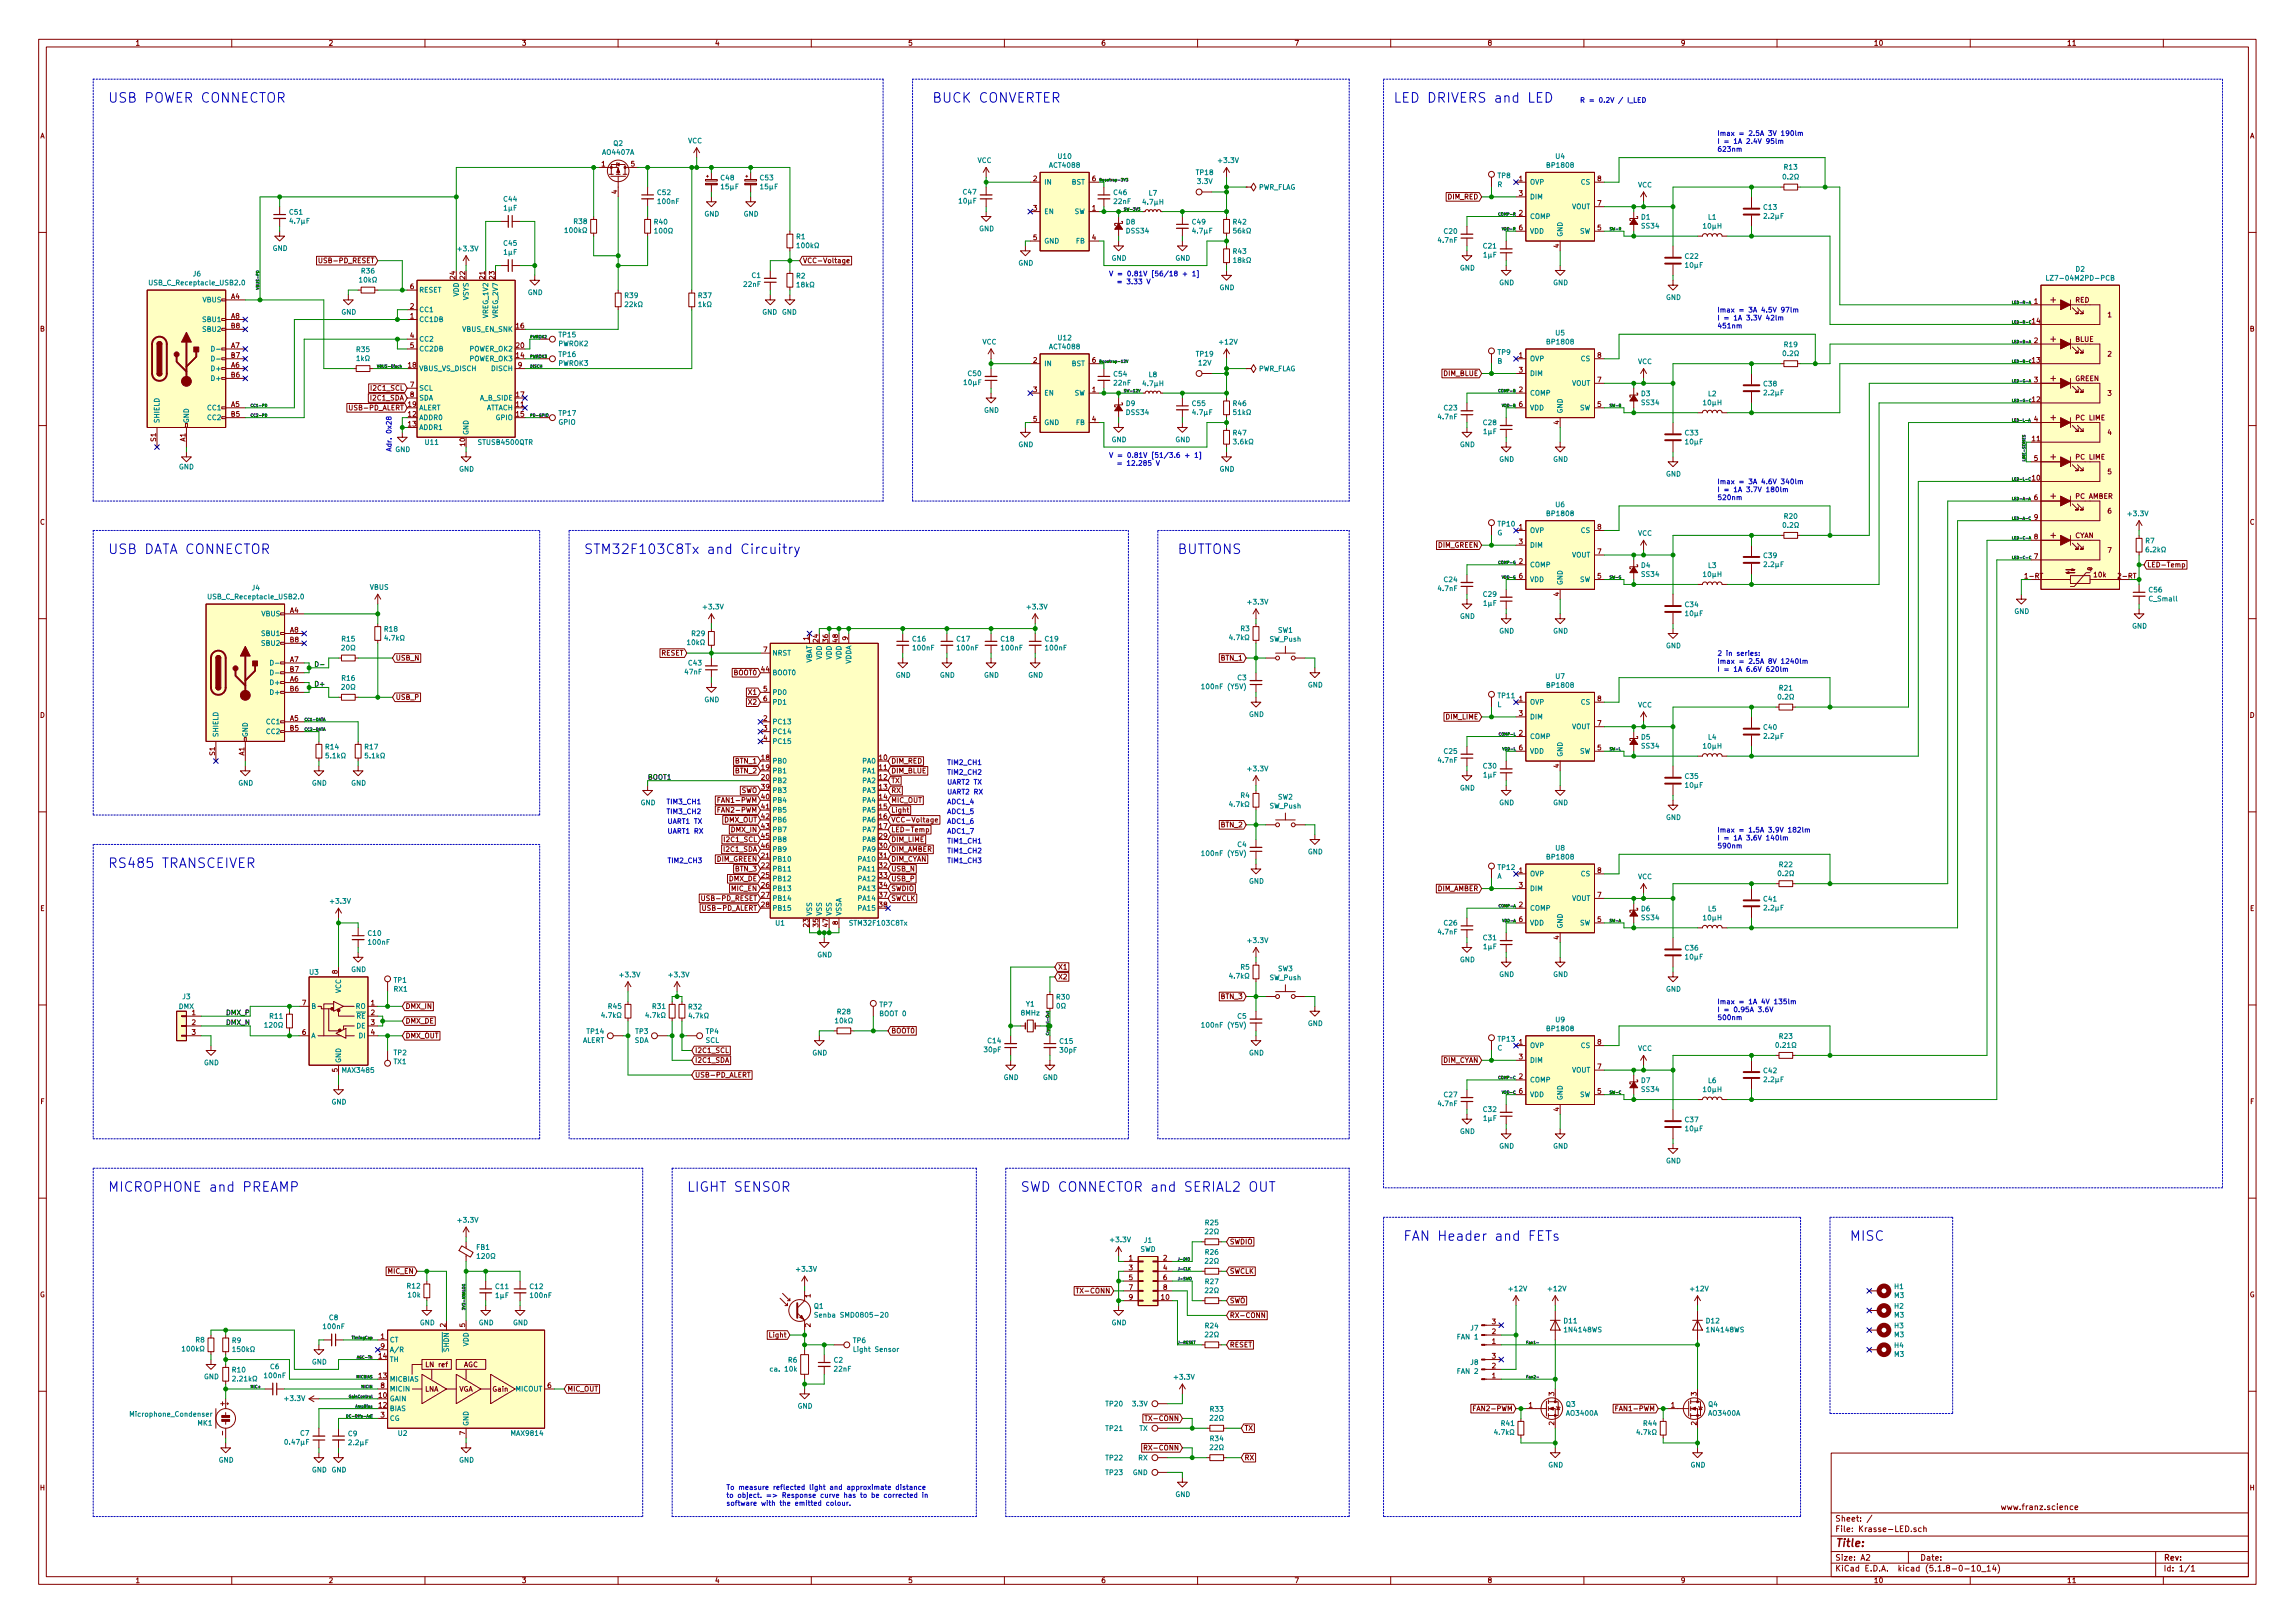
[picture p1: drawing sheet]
<svg xmlns="http://www.w3.org/2000/svg" width="594mm" height="420mm" viewBox="0 0 594 420" stroke-linecap="round" stroke-linejoin="round" font-family="sans-serif">
<defs><g id="words">
<g font-size="3.5" fill="#0000c2">
<text x="27.9" y="26.6">USB POWER CONNECTOR</text>
<text x="241.3" y="26.6">BUCK CONVERTER</text>
<text x="360.7" y="26.6">LED DRIVERS and LED</text>
<text x="27.9" y="143.4">USB DATA CONNECTOR</text>
<text x="151.1" y="143.4">STM32F103C8Tx and Circuitry</text>
<text x="304.8" y="143.4">BUTTONS</text>
<text x="27.9" y="224.7">RS485 TRANSCEIVER</text>
<text x="27.9" y="308.5">MICROPHONE and PREAMP</text>
<text x="177.8" y="308.5">LIGHT SENSOR</text>
<text x="264.2" y="308.5">SWD CONNECTOR and SERIAL2 OUT</text>
<text x="363.2" y="321.2">FAN Header and FETs</text>
<text x="478.8" y="321.2">MISC</text>
</g>
<text font-size="2.8" fill="#840000" x="475" y="400.4">Title:</text>
<g font-size="2.1" fill="#840000">
<text x="475" y="393.9">Sheet: /</text>
<text x="518.7" y="390.9">www.franz.science</text>
<text x="475" y="396.6">File: Krasse-LED.sch</text>
<text x="475" y="406.8">KiCad E.D.A. kicad (5.1.8-0-10_14)</text>
<text x="475" y="404">Size: A2</text>
<text x="497" y="404">Date:</text>
<text x="560" y="404">Rev:</text>
<text x="560" y="406.8">Id: 1/1</text>
</g>
<g font-size="1.8" fill="#840000">
<text x="35" y="11.8">1</text>
<text x="85" y="11.8">2</text>
<text x="135" y="11.8">3</text>
<text x="185" y="11.8">4</text>
<text x="235" y="11.8">5</text>
<text x="285" y="11.8">6</text>
<text x="335" y="11.8">7</text>
<text x="385" y="11.8">8</text>
<text x="435" y="11.8">9</text>
<text x="485" y="11.8">10</text>
<text x="535" y="11.8">11</text>
<text x="10.4" y="35.8">A</text>
<text x="582.4" y="35.8">A</text>
<text x="155.7" y="43.1">1</text>
<text x="163.3" y="43.1">5</text>
<text x="267.5" y="46.9">2</text>
<text x="282.7" y="46.9">6</text>
<text x="393.2" y="46.9">1</text>
<text x="413.5" y="46.9">8</text>
<text x="159.8" y="50.2" transform="rotate(-90 159.8 50.2)">4</text>
<text x="374.8" y="51.6">DIM_RED</text>
<text x="393.2" y="50.7">3</text>
<text x="413.5" y="53.3">7</text>
<text x="267.5" y="54.5">3</text>
<text x="282.7" y="54.5">1</text>
<text x="393.2" y="55.8">2</text>
<text x="393.2" y="59.6">6</text>
<text x="413.5" y="59.6">5</text>
<text x="267.5" y="62.1">5</text>
<text x="282.7" y="62.1">4</text>
<text x="403.6" y="64.2" transform="rotate(-90 403.6 64.2)">4</text>
<text x="83.3" y="68.1">USB-PD_RESET</text>
<text x="207.8" y="68.1">VCC-Voltage</text>
<text x="59.8" y="77.4">A4</text>
<text x="106.2" y="74.8">6</text>
<text x="117.9" y="72.3" transform="rotate(-90 117.9 72.3)">24</text>
<text x="120.4" y="72.3" transform="rotate(-90 120.4 72.3)">22</text>
<text x="125.5" y="72.3" transform="rotate(-90 125.5 72.3)">21</text>
<text x="128" y="72.3" transform="rotate(-90 128 72.3)">23</text>
<text x="59.8" y="82.5">A8</text>
<text x="106.2" y="82.5">1</text>
<text x="106.2" y="79.9">2</text>
<text x="526.1" y="83.7">14</text>
<text x="526.6" y="78.7">1</text>
<text x="537.2" y="78.3">RED</text>
<text x="545.6" y="82.1">1</text>
<text x="10.4" y="85.8">B</text>
<text x="59.8" y="85">B8</text>
<text x="106.2" y="87.5">4</text>
<text x="133.7" y="85">16</text>
<text x="526.6" y="88.8">2</text>
<text x="537.2" y="88.5">BLUE</text>
<text x="582.4" y="85.8">B</text>
<text x="59.8" y="95.2">A6</text>
<text x="59.8" y="90.1">A7</text>
<text x="59.8" y="92.6">B7</text>
<text x="105.7" y="95.2">18</text>
<text x="106.2" y="90.1">5</text>
<text x="133.7" y="92.6">14</text>
<text x="133.7" y="90.1">20</text>
<text x="134.1" y="95.2">9</text>
<text x="267.5" y="93.9">2</text>
<text x="282.7" y="93.9">6</text>
<text x="393.2" y="92.6">1</text>
<text x="413.5" y="92.6">8</text>
<text x="526.1" y="93.9">13</text>
<text x="545.6" y="92.3">2</text>
<text x="59.8" y="97.7">B6</text>
<text x="96.4" y="101.1">I2C1_SCL</text>
<text x="106.2" y="100.2">7</text>
<text x="267.5" y="101.5">3</text>
<text x="282.7" y="101.5">1</text>
<text x="373.7" y="97.3">DIM_BLUE</text>
<text x="393.2" y="101.5">2</text>
<text x="393.2" y="96.4">3</text>
<text x="413.5" y="99">7</text>
<text x="526.6" y="99">3</text>
<text x="537.1" y="98.6">GREEN</text>
<text x="59.8" y="105.3">A5</text>
<text x="59.8" y="107.9">B5</text>
<text x="91" y="106.2">USB-PD_ALERT</text>
<text x="96.2" y="103.7">I2C1_SDA</text>
<text x="105.7" y="107.9">12</text>
<text x="105.7" y="105.3">19</text>
<text x="106.2" y="102.8">8</text>
<text x="133.7" y="105.3">11</text>
<text x="133.7" y="107.9">15</text>
<text x="133.7" y="102.8">17</text>
<text x="393.2" y="105.3">6</text>
<text x="413.5" y="105.3">5</text>
<text x="526.1" y="104.1">12</text>
<text x="545.6" y="102.5">3</text>
<text x="105.7" y="110.4">13</text>
<text x="267.5" y="109.1">5</text>
<text x="282.7" y="109.1">4</text>
<text x="403.6" y="109.9" transform="rotate(-90 403.6 109.9)">4</text>
<text x="526.6" y="109.1">4</text>
<text x="537.5" y="108.8">PC LIME</text>
<text x="545.6" y="112.6">4</text>
<text x="40.4" y="114.3" transform="rotate(-90 40.4 114.3)">S1</text>
<text x="48" y="114.3" transform="rotate(-90 48 114.3)">A1</text>
<text x="120.4" y="115.4" transform="rotate(-90 120.4 115.4)">10</text>
<text x="526.1" y="114.2">11</text>
<text x="526.6" y="119.3">5</text>
<text x="537.5" y="119">PC LIME</text>
<text x="526.1" y="124.4">10</text>
<text x="545.6" y="122.8">5</text>
<text x="526.6" y="129.5">6</text>
<text x="537.4" y="129.1">PC AMBER</text>
<text x="10.4" y="135.8">C</text>
<text x="393.2" y="137.1">1</text>
<text x="413.5" y="137.1">8</text>
<text x="526.6" y="134.5">9</text>
<text x="545.6" y="132.9">6</text>
<text x="582.4" y="135.8">C</text>
<text x="372.2" y="141.8">DIM_GREEN</text>
<text x="393.2" y="140.9">3</text>
<text x="413.5" y="143.4">7</text>
<text x="526.6" y="139.6">8</text>
<text x="537.1" y="139.3">CYAN</text>
<text x="545.6" y="143.1">7</text>
<text x="393.2" y="146">2</text>
<text x="393.2" y="149.8">6</text>
<text x="413.5" y="149.8">5</text>
<text x="524.5" y="149.8">1-RT</text>
<text x="526.6" y="144.7">7</text>
<text x="542.1" y="149.4">10k</text>
<text x="548.6" y="149.8">2-RT</text>
<text x="555.8" y="146.9">LED-Temp</text>
<text x="403.6" y="154.3" transform="rotate(-90 403.6 154.3)">4</text>
<text x="75.1" y="158.7">A4</text>
<text x="75.1" y="163.7">A8</text>
<text x="75.1" y="166.3">B8</text>
<text x="209.3" y="165.8" transform="rotate(-90 209.3 165.8)">1</text>
<text x="211.8" y="166.2" transform="rotate(-90 211.8 166.2)">24</text>
<text x="214.4" y="166.2" transform="rotate(-90 214.4 166.2)">36</text>
<text x="216.9" y="166.2" transform="rotate(-90 216.9 166.2)">48</text>
<text x="219.5" y="165.8" transform="rotate(-90 219.5 165.8)">9</text>
<text x="75.1" y="171.4">A7</text>
<text x="75.1" y="173.9">B7</text>
<text x="102.4" y="171">USB_N</text>
<text x="171.1" y="169.7">RESET</text>
<text x="197.2" y="173.9">44</text>
<text x="197.6" y="168.8">7</text>
<text x="316.2" y="171">BTN_1</text>
<text x="75.1" y="176.4">A6</text>
<text x="75.1" y="179">B6</text>
<text x="190" y="174.8">BOOT0</text>
<text x="193.9" y="179.9">X1</text>
<text x="197.6" y="179">5</text>
<text x="10.4" y="185.8">D</text>
<text x="102.4" y="181.1">USB_P</text>
<text x="193.9" y="182.4">X2</text>
<text x="197.6" y="181.5">6</text>
<text x="393.2" y="181.5">1</text>
<text x="393.2" y="185.3">3</text>
<text x="413.5" y="181.5">8</text>
<text x="582.4" y="185.8">D</text>
<text x="75.1" y="186.6">A5</text>
<text x="75.1" y="189.1">B5</text>
<text x="197.6" y="186.6">2</text>
<text x="197.6" y="189.1">3</text>
<text x="197.6" y="191.7">4</text>
<text x="374.3" y="186.2">DIM_LIME</text>
<text x="393.2" y="190.4">2</text>
<text x="413.5" y="187.9">7</text>
<text x="55.6" y="195.5" transform="rotate(-90 55.6 195.5)">S1</text>
<text x="63.2" y="195.6" transform="rotate(-90 63.2 195.6)">A1</text>
<text x="190.4" y="197.7">BTN_1</text>
<text x="197.2" y="196.8">18</text>
<text x="227.6" y="196.8">10</text>
<text x="230.7" y="197.7">DIM_RED</text>
<text x="393.2" y="194.2">6</text>
<text x="413.5" y="194.2">5</text>
<text x="190.4" y="200.2">BTN_2</text>
<text x="197.2" y="199.3">19</text>
<text x="197.2" y="201.8">20</text>
<text x="227.6" y="199.3">11</text>
<text x="227.6" y="201.8">12</text>
<text x="230.7" y="200.2">DIM_BLUE</text>
<text x="230.7" y="202.7">TX</text>
<text x="403.6" y="198.8" transform="rotate(-90 403.6 198.8)">4</text>
<text x="186.5" y="207.8">FAN1-PWM</text>
<text x="191.8" y="205.3">SWO</text>
<text x="197.2" y="204.4">39</text>
<text x="197.2" y="206.9">40</text>
<text x="197.2" y="209.5">41</text>
<text x="227.6" y="204.4">13</text>
<text x="227.6" y="206.9">14</text>
<text x="227.6" y="209.5">15</text>
<text x="230.7" y="207.8">MIC_OUT</text>
<text x="230.7" y="205.3">RX</text>
<text x="186.5" y="210.4">FAN2-PWM</text>
<text x="187.4" y="212.9">DMX_OUT</text>
<text x="189.4" y="215.4">DMX_IN</text>
<text x="197.2" y="212">42</text>
<text x="197.2" y="214.5">43</text>
<text x="227.6" y="212">16</text>
<text x="227.6" y="214.5">17</text>
<text x="230.7" y="212.9">VCC-Voltage</text>
<text x="230.7" y="210.4">Light</text>
<text x="230.7" y="215.4">LED-Temp</text>
<text x="316.2" y="214.2">BTN_2</text>
<text x="187.6" y="220.5">I2C1_SDA</text>
<text x="187.8" y="218">I2C1_SCL</text>
<text x="197.2" y="217.1">45</text>
<text x="197.2" y="219.6">46</text>
<text x="227.6" y="217.1">29</text>
<text x="227.6" y="219.6">30</text>
<text x="230.7" y="220.5">DIM_AMBER</text>
<text x="230.7" y="218">DIM_LIME</text>
<text x="185.5" y="223.1">DIM_GREEN</text>
<text x="190.4" y="225.6">BTN_3</text>
<text x="197.2" y="222.2">21</text>
<text x="197.2" y="224.7">22</text>
<text x="197.2" y="227.2">25</text>
<text x="227.6" y="222.2">31</text>
<text x="227.6" y="224.7">32</text>
<text x="227.6" y="227.2">33</text>
<text x="230.7" y="223.1">DIM_CYAN</text>
<text x="230.7" y="225.6">USB_N</text>
<text x="393.2" y="226">1</text>
<text x="413.5" y="226">8</text>
<text x="182.4" y="233.2">USB-PD_RESET</text>
<text x="188.7" y="228.1">DMX_DE</text>
<text x="189.4" y="230.7">MIC_EN</text>
<text x="197.2" y="229.8">26</text>
<text x="197.2" y="232.3">27</text>
<text x="227.6" y="229.8">34</text>
<text x="227.6" y="232.3">37</text>
<text x="230.7" y="228.1">USB_P</text>
<text x="230.7" y="233.2">SWCLK</text>
<text x="230.7" y="230.7">SWDIO</text>
<text x="372" y="230.7">DIM_AMBER</text>
<text x="393.2" y="229.8">3</text>
<text x="413.5" y="232.3">7</text>
<text x="10.4" y="235.8">E</text>
<text x="182.4" y="235.8">USB-PD_ALERT</text>
<text x="197.2" y="234.9">28</text>
<text x="209.3" y="239.9" transform="rotate(-90 209.3 239.9)">23</text>
<text x="211.8" y="239.9" transform="rotate(-90 211.8 239.9)">35</text>
<text x="214.4" y="239.9" transform="rotate(-90 214.4 239.9)">47</text>
<text x="216.9" y="239.4" transform="rotate(-90 216.9 239.4)">8</text>
<text x="227.6" y="234.9">38</text>
<text x="393.2" y="234.9">2</text>
<text x="393.2" y="238.7">6</text>
<text x="413.5" y="238.7">5</text>
<text x="582.4" y="235.8">E</text>
<text x="403.6" y="243.2" transform="rotate(-90 403.6 243.2)">4</text>
<text x="273.8" y="251">X1</text>
<text x="87.4" y="252.1" transform="rotate(-90 87.4 252.1)">8</text>
<text x="273.8" y="253.5">X2</text>
<text x="49.7" y="262.8">1</text>
<text x="78.3" y="260.3">7</text>
<text x="96" y="260.3">1</text>
<text x="96" y="262.8">2</text>
<text x="104.9" y="261.2">DMX_IN</text>
<text x="316.2" y="258.6">BTN_3</text>
<text x="49.7" y="265.3">2</text>
<text x="49.7" y="267.9">3</text>
<text x="78.3" y="267.9">6</text>
<text x="96" y="265.3">3</text>
<text x="96" y="267.9">4</text>
<text x="104.9" y="265">DMX_DE</text>
<text x="104.9" y="268.8">DMX_OUT</text>
<text x="230.7" y="267.5">BOOT0</text>
<text x="179.9" y="275.1">I2C1_SDA</text>
<text x="179.9" y="272.6">I2C1_SCL</text>
<text x="373.5" y="275.1">DIM_CYAN</text>
<text x="393.2" y="270.4">1</text>
<text x="393.2" y="274.2">3</text>
<text x="413.5" y="270.4">8</text>
<text x="87.4" y="277.5" transform="rotate(-90 87.4 277.5)">5</text>
<text x="179.9" y="278.9">USB-PD_ALERT</text>
<text x="393.2" y="279.3">2</text>
<text x="413.5" y="276.8">7</text>
<text x="10.5" y="285.8">F</text>
<text x="393.2" y="283.1">6</text>
<text x="403.6" y="287.7" transform="rotate(-90 403.6 287.7)">4</text>
<text x="413.5" y="283.1">5</text>
<text x="582.5" y="285.8">F</text>
<text x="318.3" y="322.1">SWDIO</text>
<text x="100.5" y="329.7">MIC_EN</text>
<text x="292.3" y="326.3">1</text>
<text x="292.3" y="328.8">3</text>
<text x="301.1" y="326.3">2</text>
<text x="301.1" y="328.8">4</text>
<text x="318.3" y="329.7">SWCLK</text>
<text x="10.3" y="335.8">G</text>
<text x="209.8" y="335.9" transform="rotate(-90 209.8 335.9)">1</text>
<text x="279.5" y="334.8">TX-CONN</text>
<text x="292.3" y="331.4">5</text>
<text x="292.3" y="333.9">7</text>
<text x="301.1" y="331.4">6</text>
<text x="301.1" y="333.9">8</text>
<text x="582.3" y="335.8">G</text>
<text x="292.3" y="336.5">9</text>
<text x="300.7" y="336.5">10</text>
<text x="318.3" y="341.2">RX-CONN</text>
<text x="318.3" y="337.4">SWO</text>
<text x="98.6" y="346.6">1</text>
<text x="115.3" y="343.6" transform="rotate(-90 115.3 343.6)">2</text>
<text x="120.4" y="343.6" transform="rotate(-90 120.4 343.6)">5</text>
<text x="199.4" y="346.2">Light</text>
<text x="209.8" y="343.6" transform="rotate(-90 209.8 343.6)">2</text>
<text x="386.2" y="347.9">1</text>
<text x="386.2" y="345.4">2</text>
<text x="386.2" y="342.8">3</text>
<text x="98.1" y="351.7">14</text>
<text x="98.6" y="349.2">9</text>
<text x="110.5" y="353.9">LN ref</text>
<text x="120" y="353.9">AGC</text>
<text x="318.3" y="348.8">RESET</text>
<text x="386.2" y="351.7">3</text>
<text x="98.1" y="356.8">13</text>
<text x="98.6" y="359.3">8</text>
<text x="141.8" y="359.3">6</text>
<text x="386.2" y="356.8">1</text>
<text x="386.2" y="354.2">2</text>
<text x="58.2" y="363.9" transform="rotate(-90 58.2 363.9)">+</text>
<text x="98.1" y="361.9">10</text>
<text x="98.1" y="364.4">12</text>
<text x="110" y="360.3">LNA</text>
<text x="118.7" y="360.3">VGA</text>
<text x="127.6" y="360.3">Gain</text>
<text x="146.8" y="360.2">MIC_OUT</text>
<text x="382.1" y="365.3">FAN2-PWM</text>
<text x="395.8" y="364.4">1</text>
<text x="402.3" y="361.3" transform="rotate(-90 402.3 361.3)">3</text>
<text x="418.9" y="365.3">FAN1-PWM</text>
<text x="432.6" y="364.4">1</text>
<text x="439.2" y="361.3" transform="rotate(-90 439.2 361.3)">3</text>
<text x="58.2" y="371.3" transform="rotate(-90 58.2 371.3)">-</text>
<text x="98.6" y="366.9">3</text>
<text x="120.4" y="371.5" transform="rotate(-90 120.4 371.5)">7</text>
<text x="297.2" y="367.8">TX-CONN</text>
<text x="322.1" y="370.4">TX</text>
<text x="402.3" y="369" transform="rotate(-90 402.3 369)">2</text>
<text x="439.2" y="369" transform="rotate(-90 439.2 369)">2</text>
<text x="297" y="375.5">RX-CONN</text>
<text x="322.1" y="378">RX</text>
<text x="10.4" y="385.8">H</text>
<text x="582.4" y="385.8">H</text>
<text x="35" y="409.8">1</text>
<text x="85" y="409.8">2</text>
<text x="135" y="409.8">3</text>
<text x="185" y="409.8">4</text>
<text x="235" y="409.8">5</text>
<text x="285" y="409.8">6</text>
<text x="335" y="409.8">7</text>
<text x="385" y="409.8">8</text>
<text x="435" y="409.8">9</text>
<text x="485" y="409.8">10</text>
<text x="535" y="409.8">11</text>
</g>
<g font-size="1.8" fill="#0000c2">
<text x="408.9" y="26.6">R = 0.2V / I_LED</text>
<text x="444.5" y="35.2">Imax = 2.5A 3V 190lm</text>
<text x="444.5" y="37.2">I = 1A 2.4V 95lm</text>
<text x="444.5" y="39.3">623nm</text>
<text x="287" y="71.5">V = 0.81V [56/18 + 1]</text>
<text x="288" y="73.6">= 3.33 V</text>
<text x="444.5" y="80.9">Imax = 3A 4.5V 97lm</text>
<text x="444.5" y="82.9">I = 1A 3.3V 42lm</text>
<text x="444.5" y="85">451nm</text>
<text x="101.3" y="117" transform="rotate(-90 101.3 117)">Adr. 0x28</text>
<text x="287" y="118.5">V = 0.81V [51/3.6 + 1]</text>
<text x="288" y="120.6">= 12.285 V</text>
<text x="444.5" y="125.3">Imax = 3A 4.6V 340lm</text>
<text x="444.5" y="127.4">I = 1A 3.7V 180lm</text>
<text x="444.5" y="129.5">520nm</text>
<text x="444.5" y="169.8">2 in series:</text>
<text x="444.5" y="171.8">Imax = 2.5A 8V 1240lm</text>
<text x="444.5" y="173.9">I = 1A 6.6V 620lm</text>
<text x="245.1" y="203.1">UART2 TX</text>
<text x="245.1" y="200.6">TIM2_CH2</text>
<text x="245.1" y="198">TIM2_CH1</text>
<text x="173.1" y="208.2">TIM3_CH1</text>
<text x="245.1" y="205.7">UART2 RX</text>
<text x="245.1" y="208.2">ADC1_4</text>
<text x="172.7" y="215.8">UART1 RX</text>
<text x="172.7" y="213.3">UART1 TX</text>
<text x="173.1" y="210.7">TIM3_CH2</text>
<text x="245.1" y="215.8">ADC1_7</text>
<text x="245.1" y="213.3">ADC1_6</text>
<text x="245.1" y="210.7">ADC1_5</text>
<text x="444.5" y="215.5">Imax = 1.5A 3.9V 182lm</text>
<text x="245.1" y="220.9">TIM1_CH2</text>
<text x="245.1" y="218.4">TIM1_CH1</text>
<text x="444.5" y="217.6">I = 1A 3.6V 140lm</text>
<text x="444.5" y="219.6">590nm</text>
<text x="172.7" y="223.4">TIM2_CH3</text>
<text x="245.1" y="223.4">TIM1_CH3</text>
<text x="444.5" y="260">Imax = 1A 4V 135lm</text>
<text x="444.5" y="262">I = 0.95A 3.6V</text>
<text x="444.5" y="264.1">500nm</text>
<text x="188" y="385.7">To measure reflected light and approximate distance</text>
<text x="188" y="387.7">to object. =&gt; Response curve has to be corrected in</text>
<text x="188" y="389.8">software with the emitted colour.</text>
</g>
<g font-size="1.8" fill="#008484">
<text x="156.1" y="40.1">AO4407A</text>
<text x="158.9" y="37.8">Q2</text>
<text x="178.1" y="37.1">VCC</text>
<text x="274" y="41.1">U10</text>
<text x="402.7" y="41.1">U4</text>
<text x="186.7" y="46.7">C48</text>
<text x="196.8" y="46.7">C53</text>
<text x="253" y="42.2">VCC</text>
<text x="270.3" y="47.8">IN</text>
<text x="271.8" y="43.4">ACT4088</text>
<text x="277.4" y="47.8">BST</text>
<text x="309.7" y="45.3">TP18</text>
<text x="310.1" y="47.6">3.3V</text>
<text x="315.5" y="42.2">+3.3V</text>
<text x="387.7" y="46.1">TP8</text>
<text x="396" y="47.8">OVP</text>
<text x="400.7" y="43.4">BP1808</text>
<text x="409.3" y="47.8">CS</text>
<text x="461.9" y="43.9">R13</text>
<text x="462.3" y="46.4">0.2</text>
<text x="130.5" y="52.2">C44</text>
<text x="170.3" y="50.5">C52</text>
<text x="170.4" y="52.8">100nF</text>
<text x="186.8" y="49">15µF</text>
<text x="197" y="49">15µF</text>
<text x="248.4" y="52.7">10µF</text>
<text x="249.4" y="50.4">C47</text>
<text x="288.4" y="50.5">C46</text>
<text x="288.4" y="52.8">22nF</text>
<text x="296" y="53">4.7µH</text>
<text x="297.4" y="50.6">L7</text>
<text x="325.7" y="49.1">PWR_FLAG</text>
<text x="387.6" y="48.4">R</text>
<text x="396" y="51.6">DIM</text>
<text x="424" y="48.5">VCC</text>
<text x="75" y="55.6">C51</text>
<text x="75.2" y="57.9">4.7µF</text>
<text x="130.5" y="54.5">1µF</text>
<text x="148.6" y="58">R38</text>
<text x="169.4" y="58.1">R40</text>
<text x="182.3" y="56">GND</text>
<text x="192.5" y="56">GND</text>
<text x="253.4" y="59.9">GND</text>
<text x="270.3" y="55.4">EN</text>
<text x="278.1" y="55.4">SW</text>
<text x="291.5" y="58.1">D8</text>
<text x="308.7" y="58.1">C49</text>
<text x="319.3" y="58.1">R42</text>
<text x="396" y="56.7">COMP</text>
<text x="406.8" y="54.1">VOUT</text>
<text x="424.9" y="56.8">D1</text>
<text x="425" y="59.1">SS34</text>
<text x="441.1" y="59.2">10µH</text>
<text x="442.2" y="56.9">L1</text>
<text x="456.6" y="54.3">C13</text>
<text x="456.8" y="56.6">2.2µF</text>
<text x="70.6" y="64.9">GND</text>
<text x="118.7" y="65">+3.3V</text>
<text x="130.5" y="63.6">C45</text>
<text x="130.5" y="65.9">1µF</text>
<text x="147.1" y="60.3">100k</text>
<text x="170.3" y="60.4">100</text>
<text x="206.2" y="61.9">R1</text>
<text x="207.1" y="64.2">100k</text>
<text x="270.3" y="63">GND</text>
<text x="278.6" y="63">FB</text>
<text x="291.7" y="60.4">DSS34</text>
<text x="308.9" y="60.4">4.7µF</text>
<text x="319.3" y="65.7">R43</text>
<text x="320" y="60.4">56k</text>
<text x="372.4" y="62.8">4.7nF</text>
<text x="373.9" y="60.5">C20</text>
<text x="384" y="64.3">C21</text>
<text x="396" y="60.5">VDD</text>
<text x="404.5" y="61.4" transform="rotate(-90 404.5 61.4)">GND</text>
<text x="408.9" y="60.5">SW</text>
<text x="50" y="71.5">J6</text>
<text x="93.6" y="70.8">R36</text>
<text x="194.6" y="71.9">C1</text>
<text x="263.6" y="68.7">GND</text>
<text x="287.7" y="67.5">GND</text>
<text x="304.2" y="67.5">GND</text>
<text x="320" y="68">18k</text>
<text x="377.9" y="70">GND</text>
<text x="384.1" y="66.6">1µF</text>
<text x="436.3" y="67">C22</text>
<text x="436.4" y="69.3">10µF</text>
<text x="537.4" y="70.3">D2</text>
<text x="39.2" y="73.9">USB_C_Receptacle_USB2.0</text>
<text x="93.8" y="73.1">10k</text>
<text x="108.5" y="75.7">RESET</text>
<text x="118.7" y="76.8" transform="rotate(-90 118.7 76.8)">VDD</text>
<text x="121.3" y="77.8" transform="rotate(-90 121.3 77.8)">VSYS</text>
<text x="136.6" y="76.4">GND</text>
<text x="161.8" y="77.2">R39</text>
<text x="180.8" y="77.2">R37</text>
<text x="192.6" y="74.3">22nF</text>
<text x="206.2" y="72.1">R2</text>
<text x="207" y="74.4">18k</text>
<text x="315.7" y="75.1">GND</text>
<text x="388.1" y="73.8">GND</text>
<text x="402" y="73.8">GND</text>
<text x="431.2" y="77.6">GND</text>
<text x="531" y="72.6">LZ7-04M2PD-PCB</text>
<text x="52.5" y="78.3">VBUS</text>
<text x="52.7" y="83.4">SBU1</text>
<text x="88.3" y="81.4">GND</text>
<text x="108.5" y="83.4">CC1DB</text>
<text x="108.5" y="80.8">CC1</text>
<text x="126.4" y="82.2" transform="rotate(-90 126.4 82.2)">VREG_1V2</text>
<text x="128.9" y="82.2" transform="rotate(-90 128.9 82.2)">VREG_2V7</text>
<text x="162.6" y="79.5">22k</text>
<text x="181.5" y="79.5">1k</text>
<text x="197.3" y="81.4">GND GND</text>
<text x="52.7" y="85.9">SBU2</text>
<text x="108.5" y="88.4">CC2</text>
<text x="119.8" y="85.9">VBUS_EN_SNK</text>
<text x="144.6" y="89.6">PWROK2</text>
<text x="144.8" y="87.3">TP15</text>
<text x="254.3" y="89.2">VCC</text>
<text x="274" y="88.1">U12</text>
<text x="315.8" y="89.2">+12V</text>
<text x="400.7" y="89.1">BP1808</text>
<text x="402.7" y="86.8">U5</text>
<text x="461.9" y="89.9">R19</text>
<text x="92.4" y="91.1">R35</text>
<text x="93" y="93.4">1k</text>
<text x="108.5" y="91">CC2DB</text>
<text x="121.5" y="93.5">POWER_OK3</text>
<text x="121.5" y="91">POWER_OK2</text>
<text x="144.6" y="94.7">PWROK3</text>
<text x="144.8" y="92.4">TP16</text>
<text x="270.3" y="94.8">IN</text>
<text x="271.8" y="90.4">ACT4088</text>
<text x="277.4" y="94.8">BST</text>
<text x="309.7" y="92.3">TP19</text>
<text x="310.3" y="94.6">12V</text>
<text x="387.6" y="94.1">B</text>
<text x="387.7" y="91.8">TP9</text>
<text x="396" y="93.5">OVP</text>
<text x="409.3" y="93.5">CS</text>
<text x="424" y="94.3">VCC</text>
<text x="462.3" y="92.2">0.2</text>
<text x="55.1" y="96.1">D+</text>
<text x="55.1" y="98.6">D+</text>
<text x="108.5" y="96.1">VBUS_VS_DISCH</text>
<text x="108.5" y="101.1">SCL</text>
<text x="127.3" y="96.1">DISCH</text>
<text x="249.7" y="99.7">10µF</text>
<text x="250.6" y="97.3">C50</text>
<text x="288.4" y="97.5">C54</text>
<text x="288.4" y="99.8">22nF</text>
<text x="296" y="99.9">4.7µH</text>
<text x="297.4" y="97.6">L8</text>
<text x="325.7" y="96.1">PWR_FLAG</text>
<text x="396" y="97.3">DIM</text>
<text x="406.8" y="99.9">VOUT</text>
<text x="456.6" y="100">C38</text>
<text x="53.9" y="106.2">CC1</text>
<text x="108.5" y="106.2">ALERT</text>
<text x="108.5" y="103.7">SDA</text>
<text x="124.2" y="103.7">A_B_SIDE</text>
<text x="125.6" y="106.2">ATTACH</text>
<text x="144.8" y="107.6">TP17</text>
<text x="254.7" y="106.8">GND</text>
<text x="270.3" y="102.4">EN</text>
<text x="278.1" y="102.4">SW</text>
<text x="291.5" y="105.1">D9</text>
<text x="291.7" y="107.4">DSS34</text>
<text x="308.7" y="105.1">C55</text>
<text x="308.9" y="107.4">4.7µF</text>
<text x="319.3" y="105.1">R46</text>
<text x="320" y="107.4">51k</text>
<text x="373.9" y="106.2">C23</text>
<text x="396" y="102.4">COMP</text>
<text x="396" y="106.2">VDD</text>
<text x="404.5" y="107.1" transform="rotate(-90 404.5 107.1)">GND</text>
<text x="408.9" y="106.2">SW</text>
<text x="424.9" y="102.6">D3</text>
<text x="425" y="104.9">SS34</text>
<text x="441.1" y="104.9">10µH</text>
<text x="442.2" y="102.6">L2</text>
<text x="456.8" y="102.3">2.2µF</text>
<text x="41.3" y="109.6" transform="rotate(-90 41.3 109.6)">SHIELD</text>
<text x="48.9" y="109.6" transform="rotate(-90 48.9 109.6)">GND</text>
<text x="53.9" y="108.8">CC2</text>
<text x="108.5" y="108.8">ADDR0</text>
<text x="108.5" y="111.3">ADDR1</text>
<text x="121.3" y="112.7" transform="rotate(-90 121.3 112.7)">GND</text>
<text x="128.4" y="108.8">GPIO</text>
<text x="144.6" y="109.9">GPIO</text>
<text x="270.3" y="110">GND</text>
<text x="278.6" y="110">FB</text>
<text x="319.3" y="112.7">R47</text>
<text x="372.4" y="108.6">4.7nF</text>
<text x="384" y="110">C28</text>
<text x="384.1" y="112.4">1µF</text>
<text x="436.3" y="112.7">C33</text>
<text x="102.3" y="117">GND</text>
<text x="110.1" y="115.2">U11</text>
<text x="124" y="115.2">STUSB4500QTR</text>
<text x="263.6" y="115.7">GND</text>
<text x="287.7" y="114.5">GND</text>
<text x="304.2" y="114.5">GND</text>
<text x="320.1" y="115">3.6k</text>
<text x="377.9" y="115.7">GND</text>
<text x="388.1" y="119.5">GND</text>
<text x="402" y="119.5">GND</text>
<text x="436.4" y="115">10µF</text>
<text x="46.3" y="121.5">GND</text>
<text x="118.8" y="122.1">GND</text>
<text x="315.7" y="122.1">GND</text>
<text x="431.2" y="123.4">GND</text>
<text x="402.7" y="131.3">U6</text>
<text x="387.8" y="136.3">TP10</text>
<text x="396" y="138">OVP</text>
<text x="400.7" y="133.6">BP1808</text>
<text x="409.3" y="138">CS</text>
<text x="461.9" y="134.3">R20</text>
<text x="462.3" y="136.6">0.2</text>
<text x="551" y="133.6">+3.3V</text>
<text x="387.6" y="138.6">G</text>
<text x="396" y="141.8">DIM</text>
<text x="424" y="138.7">VCC</text>
<text x="555.4" y="140.7">R7</text>
<text x="556.3" y="143">6.2k</text>
<text x="396" y="146.9">COMP</text>
<text x="406.8" y="144.3">VOUT</text>
<text x="424.9" y="147">D4</text>
<text x="425" y="149.3">SS34</text>
<text x="441.1" y="149.3">10µH</text>
<text x="442.2" y="147">L3</text>
<text x="456.6" y="144.5">C39</text>
<text x="456.8" y="146.8">2.2µF</text>
<text x="54.5" y="155.1">USB_C_Receptacle_USB2.0</text>
<text x="65.3" y="152.8">J4</text>
<text x="95.7" y="152.7">VBUS</text>
<text x="372.4" y="153">4.7nF</text>
<text x="373.9" y="150.7">C24</text>
<text x="384" y="154.5">C29</text>
<text x="396" y="150.7">VDD</text>
<text x="404.5" y="151.6" transform="rotate(-90 404.5 151.6)">GND</text>
<text x="408.9" y="150.7">SW</text>
<text x="556.3" y="153.4">C56</text>
<text x="556.5" y="155.7">C_Small</text>
<text x="67.7" y="159.6">VBUS</text>
<text x="182.2" y="157.8">+3.3V</text>
<text x="266" y="157.8">+3.3V</text>
<text x="323.2" y="156.5">+3.3V</text>
<text x="377.9" y="160.2">GND</text>
<text x="384.1" y="156.8">1µF</text>
<text x="436.3" y="157.2">C34</text>
<text x="436.4" y="159.5">10µF</text>
<text x="521.4" y="158.9">GND</text>
<text x="67.9" y="164.6">SBU1</text>
<text x="67.9" y="167.2">SBU2</text>
<text x="88.5" y="166.1">R15</text>
<text x="99.6" y="163.5">R18</text>
<text x="100.4" y="165.8">4.7k</text>
<text x="178.7" y="167">10k</text>
<text x="179.1" y="164.7">R29</text>
<text x="236.3" y="166.1">C16</text>
<text x="247.7" y="166.1">C17</text>
<text x="259.2" y="166.1">C18</text>
<text x="270.6" y="166.1">C19</text>
<text x="319" y="165.7">4.7k</text>
<text x="321.2" y="163.4">R3</text>
<text x="328.7" y="166.1">SW_Push</text>
<text x="330.8" y="163.8">SW1</text>
<text x="388.1" y="164">GND</text>
<text x="402" y="164">GND</text>
<text x="431.2" y="167.8">GND</text>
<text x="551.9" y="162.7">GND</text>
<text x="178.3" y="172.3">C43</text>
<text x="199.9" y="169.7">NRST</text>
<text x="210.2" y="171.9" transform="rotate(-90 210.2 171.9)">VBAT</text>
<text x="212.7" y="170.8" transform="rotate(-90 212.7 170.8)">VDD</text>
<text x="215.3" y="170.8" transform="rotate(-90 215.3 170.8)">VDD</text>
<text x="217.8" y="170.8" transform="rotate(-90 217.8 170.8)">VDD</text>
<text x="220.3" y="172.1" transform="rotate(-90 220.3 172.1)">VDDA</text>
<text x="236.5" y="168.4">100nF</text>
<text x="247.9" y="168.4">100nF</text>
<text x="259.3" y="168.4">100nF</text>
<text x="270.8" y="168.4">100nF</text>
<text x="70.3" y="177.3">D+</text>
<text x="70.3" y="179.9">D+</text>
<text x="88.5" y="176.2">R16</text>
<text x="177.4" y="174.6">47nF</text>
<text x="199.9" y="174.8">BOOT0</text>
<text x="199.9" y="179.9">PD0</text>
<text x="231.9" y="175.4">GND</text>
<text x="243.3" y="175.4">GND</text>
<text x="254.7" y="175.4">GND</text>
<text x="266.1" y="175.4">GND</text>
<text x="311.7" y="178.4">100nF (Y5V)</text>
<text x="320.4" y="176.1">C3</text>
<text x="338.5" y="178">GND</text>
<text x="400.7" y="178">BP1808</text>
<text x="402.7" y="175.7">U7</text>
<text x="460.7" y="178.8">R21</text>
<text x="182.3" y="181.8">GND</text>
<text x="199.9" y="182.4">PD1</text>
<text x="323.3" y="185.6">GND</text>
<text x="387.6" y="183">L</text>
<text x="387.8" y="180.7">TP11</text>
<text x="396" y="182.4">OVP</text>
<text x="409.3" y="182.4">CS</text>
<text x="424" y="183.2">VCC</text>
<text x="461.1" y="181.1">0.2</text>
<text x="56.5" y="190.9" transform="rotate(-90 56.5 190.9)">SHIELD</text>
<text x="64.1" y="190.9" transform="rotate(-90 64.1 190.9)">GND</text>
<text x="69.1" y="187.5">CC1</text>
<text x="69.1" y="190">CC2</text>
<text x="199.9" y="187.5">PC13</text>
<text x="199.9" y="190">PC14</text>
<text x="396" y="191.3">COMP</text>
<text x="396" y="186.2">DIM</text>
<text x="406.8" y="188.8">VOUT</text>
<text x="424.9" y="191.5">D5</text>
<text x="442.2" y="191.5">L4</text>
<text x="456.6" y="188.9">C40</text>
<text x="456.8" y="191.2">2.2µF</text>
<text x="84.3" y="194">R14</text>
<text x="85.1" y="196.3">5.1k</text>
<text x="94.5" y="194">R17</text>
<text x="95.3" y="196.3">5.1k</text>
<text x="199.9" y="197.7">PB0</text>
<text x="199.9" y="192.6">PC15</text>
<text x="223.4" y="197.7">PA0</text>
<text x="372.4" y="197.5">4.7nF</text>
<text x="373.9" y="195.1">C25</text>
<text x="396" y="195.1">VDD</text>
<text x="404.5" y="196" transform="rotate(-90 404.5 196)">GND</text>
<text x="408.9" y="195.1">SW</text>
<text x="425" y="193.8">SS34</text>
<text x="441.1" y="193.8">10µH</text>
<text x="61.7" y="203.4">GND</text>
<text x="80.7" y="203.4">GND</text>
<text x="90.9" y="203.4">GND</text>
<text x="199.9" y="200.2">PB1</text>
<text x="199.9" y="202.7">PB2</text>
<text x="223.4" y="200.2">PA1</text>
<text x="223.4" y="202.7">PA2</text>
<text x="323.2" y="199.7">+3.3V</text>
<text x="384" y="198.9">C30</text>
<text x="384.1" y="201.3">1µF</text>
<text x="436.3" y="201.6">C35</text>
<text x="436.4" y="203.9">10µF</text>
<text x="165.8" y="208.4">GND</text>
<text x="199.9" y="205.3">PB3</text>
<text x="199.9" y="207.8">PB4</text>
<text x="223.4" y="205.3">PA3</text>
<text x="223.4" y="207.8">PA4</text>
<text x="319" y="208.9">4.7k</text>
<text x="321.2" y="206.6">R4</text>
<text x="328.7" y="209.3">SW_Push</text>
<text x="330.8" y="207">SW2</text>
<text x="377.9" y="204.6">GND</text>
<text x="388.1" y="208.4">GND</text>
<text x="402" y="208.4">GND</text>
<text x="199.9" y="210.4">PB5</text>
<text x="199.9" y="212.9">PB6</text>
<text x="199.9" y="215.4">PB7</text>
<text x="223.4" y="210.4">PA5</text>
<text x="223.4" y="212.9">PA6</text>
<text x="223.4" y="215.4">PA7</text>
<text x="431.2" y="212.3">GND</text>
<text x="199.9" y="218">PB8</text>
<text x="199.9" y="220.5">PB9</text>
<text x="223.4" y="218">PA8</text>
<text x="223.4" y="220.5">PA9</text>
<text x="311.7" y="221.6">100nF (Y5V)</text>
<text x="320.4" y="219.3">C4</text>
<text x="338.5" y="221.1">GND</text>
<text x="402.7" y="220.2">U8</text>
<text x="199.9" y="223.1">PB10</text>
<text x="199.9" y="225.6">PB11</text>
<text x="222.4" y="223.1">PA10</text>
<text x="222.4" y="225.6">PA11</text>
<text x="387.5" y="227.5">A</text>
<text x="387.8" y="225.2">TP12</text>
<text x="396" y="226.9">OVP</text>
<text x="400.7" y="222.5">BP1808</text>
<text x="409.3" y="226.9">CS</text>
<text x="424" y="227.6">VCC</text>
<text x="460.7" y="224.5">R22</text>
<text x="461.1" y="226.8">0.2</text>
<text x="85.7" y="234">+3.3V</text>
<text x="199.9" y="228.1">PB12</text>
<text x="199.9" y="230.7">PB13</text>
<text x="199.9" y="233.2">PB14</text>
<text x="222.4" y="228.1">PA12</text>
<text x="222.4" y="230.7">PA13</text>
<text x="222.4" y="233.2">PA14</text>
<text x="323.3" y="228.8">GND</text>
<text x="396" y="230.7">DIM</text>
<text x="406.8" y="233.2">VOUT</text>
<text x="456.6" y="233.4">C41</text>
<text x="199.9" y="235.8">PB15</text>
<text x="200.8" y="239.6">U1</text>
<text x="210.2" y="237.2" transform="rotate(-90 210.2 237.2)">VSS</text>
<text x="212.7" y="237.2" transform="rotate(-90 212.7 237.2)">VSS</text>
<text x="215.3" y="237.2" transform="rotate(-90 215.3 237.2)">VSS</text>
<text x="217.8" y="237.2" transform="rotate(-90 217.8 237.2)">VSSA</text>
<text x="220.3" y="239.6">STM32F103C8Tx</text>
<text x="222.4" y="235.8">PA15</text>
<text x="373.9" y="239.6">C26</text>
<text x="396" y="235.8">COMP</text>
<text x="396" y="239.6">VDD</text>
<text x="408.9" y="239.6">SW</text>
<text x="424.9" y="235.9">D6</text>
<text x="425" y="238.2">SS34</text>
<text x="441.1" y="238.2">10µH</text>
<text x="442.2" y="235.9">L5</text>
<text x="456.8" y="235.7">2.2µF</text>
<text x="95.3" y="242.3">C10</text>
<text x="95.5" y="244.6">100nF</text>
<text x="323.2" y="244.1">+3.3V</text>
<text x="372.4" y="241.9">4.7nF</text>
<text x="384" y="243.4">C31</text>
<text x="384.1" y="245.7">1µF</text>
<text x="404.5" y="240.5" transform="rotate(-90 404.5 240.5)">GND</text>
<text x="90.9" y="251.6">GND</text>
<text x="211.5" y="247.8">GND</text>
<text x="321.2" y="251">R5</text>
<text x="330.8" y="251.4">SW3</text>
<text x="377.9" y="249.1">GND</text>
<text x="436.3" y="246.1">C36</text>
<text x="436.4" y="248.4">10µF</text>
<text x="80.2" y="252.3">U3</text>
<text x="88.3" y="257.1" transform="rotate(-90 88.3 257.1)">VCC</text>
<text x="102" y="254.4">TP1</text>
<text x="102" y="256.7">RX1</text>
<text x="160.6" y="253">+3.3V</text>
<text x="173.3" y="253">+3.3V</text>
<text x="319" y="253.3">4.7k</text>
<text x="328.7" y="253.7">SW_Push</text>
<text x="388.1" y="252.9">GND</text>
<text x="402" y="252.9">GND</text>
<text x="431.2" y="256.7">GND</text>
<text x="46.3" y="261.2">DMX</text>
<text x="47.3" y="258.7">J3</text>
<text x="69.9" y="263.7">R11</text>
<text x="80.5" y="261.2">B</text>
<text x="92.1" y="261.2">RO</text>
<text x="92.3" y="263.7">RE</text>
<text x="156.5" y="263.5">4.7k</text>
<text x="157.5" y="261.2">R45</text>
<text x="167.9" y="263.5">4.7k</text>
<text x="169" y="261.2">R31</text>
<text x="178.3" y="261.3">R32</text>
<text x="179.1" y="263.6">4.7k</text>
<text x="216.8" y="262.6">R28</text>
<text x="227.7" y="260.7">TP7</text>
<text x="227.9" y="263.1">BOOT 0</text>
<text x="264.4" y="262.9">8MHz</text>
<text x="265.6" y="260.6">Y1</text>
<text x="273.6" y="258.8">R30</text>
<text x="320.4" y="263.7">C5</text>
<text x="69.3" y="266">120</text>
<text x="80.5" y="268.8">A</text>
<text x="92.3" y="266.2">DE</text>
<text x="93" y="268.8">DI</text>
<text x="150.7" y="270">ALERT</text>
<text x="152" y="267.7">TP14</text>
<text x="164.2" y="270">SDA</text>
<text x="164.5" y="267.7">TP3</text>
<text x="182.7" y="270">SCL</text>
<text x="182.8" y="267.7">TP4</text>
<text x="217" y="264.9">10k</text>
<text x="311.7" y="266">100nF (Y5V)</text>
<text x="338.5" y="265.6">GND</text>
<text x="387.8" y="269.6">TP13</text>
<text x="400.7" y="266.9">BP1808</text>
<text x="402.7" y="264.6">U9</text>
<text x="460.7" y="268.9">R23</text>
<text x="52.8" y="275.8">GND</text>
<text x="88.3" y="275.3" transform="rotate(-90 88.3 275.3)">GND</text>
<text x="101.9" y="275.5">TX1</text>
<text x="102" y="273.2">TP2</text>
<text x="210.3" y="273.2">GND</text>
<text x="254.8" y="272.4">30pF</text>
<text x="255.8" y="270.1">C14</text>
<text x="274.4" y="270.2">C15</text>
<text x="274.4" y="272.5">30pF</text>
<text x="323.3" y="273.2">GND</text>
<text x="387.6" y="271.9">C</text>
<text x="396" y="271.3">OVP</text>
<text x="396" y="275.1">DIM</text>
<text x="409.3" y="271.3">CS</text>
<text x="424" y="272.1">VCC</text>
<text x="460.6" y="271.2">0.21</text>
<text x="88.8" y="277.7">MAX3485</text>
<text x="259.8" y="279.6">GND</text>
<text x="270" y="279.6">GND</text>
<text x="396" y="280.2">COMP</text>
<text x="406.8" y="277.7">VOUT</text>
<text x="424.9" y="280.4">D7</text>
<text x="442.2" y="280.4">L6</text>
<text x="456.6" y="277.8">C42</text>
<text x="456.8" y="280.1">2.2µF</text>
<text x="85.8" y="285.9">GND</text>
<text x="372.4" y="286.4">4.7nF</text>
<text x="373.9" y="284">C27</text>
<text x="384" y="287.8">C32</text>
<text x="396" y="284">VDD</text>
<text x="404.5" y="284.9" transform="rotate(-90 404.5 284.9)">GND</text>
<text x="408.9" y="284">SW</text>
<text x="425" y="282.7">SS34</text>
<text x="441.1" y="282.7">10µH</text>
<text x="377.9" y="293.5">GND</text>
<text x="384.1" y="290.2">1µF</text>
<text x="436.3" y="290.5">C37</text>
<text x="436.4" y="292.8">10µF</text>
<text x="388.1" y="297.3">GND</text>
<text x="402" y="297.3">GND</text>
<text x="431.2" y="301.2">GND</text>
<text x="118.7" y="316.5">+3.3V</text>
<text x="312.1" y="317.2">R25</text>
<text x="123.4" y="323.5">FB1</text>
<text x="287.6" y="321.6">+3.3V</text>
<text x="296.2" y="321.7">J1</text>
<text x="124.3" y="325.8">120</text>
<text x="206.3" y="329.2">+3.3V</text>
<text x="295.1" y="324">SWD</text>
<text x="312.1" y="324.8">R26</text>
<text x="105.4" y="333.6">R12</text>
<text x="105.7" y="335.9">10k</text>
<text x="128.3" y="333.7">C11</text>
<text x="137.2" y="333.7">C12</text>
<text x="312.1" y="332.4">R27</text>
<text x="390.7" y="334.3">+12V</text>
<text x="400.9" y="334.3">+12V</text>
<text x="437.7" y="334.3">+12V</text>
<text x="490.4" y="333.7">H1</text>
<text x="85.2" y="341.7">C8</text>
<text x="128.4" y="336">1µF</text>
<text x="137.4" y="336">100nF</text>
<text x="210.8" y="338.8">Q1</text>
<text x="212.3" y="341.1">Senba SMD0805-20</text>
<text x="490.4" y="341.1">M3</text>
<text x="490.4" y="336">M3</text>
<text x="490.4" y="338.8">H2</text>
<text x="50.7" y="347.5">R8</text>
<text x="60.1" y="347.7">R9</text>
<text x="83.8" y="344.1">100nF</text>
<text x="100.8" y="347.5">CT</text>
<text x="108.7" y="343.1">GND</text>
<text x="123.9" y="343.1">GND</text>
<text x="132.8" y="343.1">GND</text>
<text x="220.9" y="347.7">TP6</text>
<text x="287.7" y="343.1">GND</text>
<text x="312" y="343.9">R24</text>
<text x="377.4" y="346.8">FAN 1</text>
<text x="380.7" y="344.4">J7</text>
<text x="404.9" y="342.6">D11</text>
<text x="405.2" y="344.9">1N4148WS</text>
<text x="441.7" y="342.6">D12</text>
<text x="442" y="344.9">1N4148WS</text>
<text x="490.4" y="346.2">M3</text>
<text x="490.4" y="343.9">H3</text>
<text x="48" y="349.9">100k</text>
<text x="61.1" y="350">150k</text>
<text x="80.7" y="353.2">GND</text>
<text x="100.8" y="352.6">TH</text>
<text x="100.8" y="350.1">A/R</text>
<text x="116.2" y="349.9" transform="rotate(-90 116.2 349.9)">SHDN</text>
<text x="121.3" y="348.6" transform="rotate(-90 121.3 348.6)">VDD</text>
<text x="204.1" y="352.7">R6</text>
<text x="215.9" y="352.7">C2</text>
<text x="221.4" y="350">Light Sensor</text>
<text x="380.7" y="353.3">J8</text>
<text x="490.4" y="351.2">M3</text>
<text x="490.4" y="348.9">H4</text>
<text x="52.8" y="357">GND</text>
<text x="60.2" y="355.3">R10</text>
<text x="61.1" y="357.6">2.21k</text>
<text x="68.6" y="356.8">100nF</text>
<text x="70" y="354.4">C6</text>
<text x="100.8" y="357.7">MICBIAS</text>
<text x="199.8" y="355.1">ca. 10k</text>
<text x="216" y="355.1">22nF</text>
<text x="304.1" y="357.1">+3.3V</text>
<text x="377.4" y="355.6">FAN 2</text>
<text x="73.9" y="362.7">+3.3V</text>
<text x="100.8" y="362.8">GAIN</text>
<text x="100.8" y="365.3">BIAS</text>
<text x="100.8" y="360.2">MICIN</text>
<text x="133.5" y="360.2">MICOUT</text>
<text x="206.5" y="364.7">GND</text>
<text x="286.3" y="364.1">TP20</text>
<text x="293.2" y="364.1">3.3V</text>
<text x="313.3" y="365.4">R33</text>
<text x="405.4" y="364.2">Q3</text>
<text x="442.3" y="364.2">Q4</text>
<text x="34.1" y="366.7">Microphone_Condenser</text>
<text x="51.2" y="369.1">MK1</text>
<text x="77.8" y="371.7">C7</text>
<text x="90.2" y="371.8">C9</text>
<text x="100.8" y="367.8">CG</text>
<text x="103.1" y="371.7">U2</text>
<text x="121.3" y="369.2" transform="rotate(-90 121.3 369.2)">GND</text>
<text x="132.5" y="371.7">MAX9814</text>
<text x="286.3" y="370.4">TP21</text>
<text x="294.9" y="370.4">TX</text>
<text x="387.7" y="371.4">4.7k</text>
<text x="388.7" y="369.1">R41</text>
<text x="405.6" y="366.5">AO3400A</text>
<text x="424.5" y="371.4">4.7k</text>
<text x="425.5" y="369.1">R44</text>
<text x="442.4" y="366.5">AO3400A</text>
<text x="74" y="374">0.47µF</text>
<text x="90.4" y="374.1">2.2µF</text>
<text x="313.3" y="373.1">R34</text>
<text x="56.6" y="378.6">GND</text>
<text x="80.7" y="381.2">GND GND</text>
<text x="118.8" y="378.6">GND</text>
<text x="286.3" y="381.9">TP23</text>
<text x="286.3" y="378">TP22</text>
<text x="293.2" y="381.9">GND</text>
<text x="294.6" y="378">RX</text>
<text x="400.8" y="379.9">GND</text>
<text x="437.6" y="379.9">GND</text>
<text x="304.2" y="387.5">GND</text>
</g>
<g font-size="1.8">
<text x="81.3" y="177.7">D+</text>
<text x="167.6" y="201.8">BOOT1</text>
<text x="58.4" y="262.8">DMX_P</text>
<text x="58.4" y="265.3">DMX_N</text>
</g>
<g font-size="1">
<text x="284.5" y="46.9">Boostrap-3V3</text>
<text x="290.8" y="54.6">SW-3V3</text>
<text x="388.4" y="55.8">COMP-R</text>
<text x="389.3" y="59.6">VDD-R</text>
<text x="416.6" y="59.6">SW-R</text>
<text x="67.1" y="75.1" transform="rotate(-90 67.1 75.1)">VBUS-PD</text>
<text x="520.7" y="78.7">LED-R-A</text>
<text x="520.7" y="83.8">LED-R-C</text>
<text x="137.2" y="87.6">PWROK2</text>
<text x="520.7" y="88.8">LED-B-A</text>
<text x="98.3" y="95.2">VBUS-Disch</text>
<text x="137.2" y="92.7">PWROK3</text>
<text x="137.2" y="95.2">DISCH</text>
<text x="284.5" y="93.9">Boostrap-12V</text>
<text x="520.7" y="93.9">LED-B-C</text>
<text x="290.8" y="101.5">SW-12V</text>
<text x="388.4" y="101.5">COMP-B</text>
<text x="520.7" y="99">LED-G-A</text>
<text x="64.8" y="107.9">CC2-PD</text>
<text x="64.8" y="105.4">CC1-PD</text>
<text x="137.2" y="107.9">PD-GPIO</text>
<text x="389.3" y="105.4">VDD-B</text>
<text x="416.6" y="105.4">SW-B</text>
<text x="520.7" y="104.1">LED-G-C</text>
<text x="520.7" y="109.2">LED-L-A</text>
<text x="524.3" y="119.5" transform="rotate(-90 524.3 119.5)">LIME-SERIES</text>
<text x="520.7" y="124.4">LED-L-C</text>
<text x="520.7" y="129.5">LED-A-A</text>
<text x="520.7" y="134.6">LED-A-C</text>
<text x="520.7" y="139.6">LED-C-A</text>
<text x="388.4" y="146">COMP-G</text>
<text x="389.2" y="149.8">VDD-G</text>
<text x="416.6" y="149.8">SW-G</text>
<text x="520.7" y="144.7">LED-C-C</text>
<text x="78.7" y="186.6">CC1-DATA</text>
<text x="78.7" y="189.2">CC2-DATA</text>
<text x="388.5" y="190.4">COMP-L</text>
<text x="389.4" y="194.3">VDD-L</text>
<text x="416.6" y="194.3">SW-L</text>
<text x="388.4" y="234.9">COMP-A</text>
<text x="389.3" y="238.7">VDD-A</text>
<text x="416.6" y="238.7">SW-A</text>
<text x="271.6" y="268.1" transform="rotate(-90 271.6 268.1)">Crystal-Out</text>
<text x="388.4" y="279.3">COMP-C</text>
<text x="389.3" y="283.2">VDD-C</text>
<text x="416.6" y="283.2">SW-C</text>
<text x="304.8" y="328.9">J-CLK</text>
<text x="304.8" y="326.3">J-DIO</text>
<text x="304.8" y="331.4">J-SWO</text>
<text x="120.4" y="339.3" transform="rotate(-90 120.4 339.3)">3V3-ANALOG</text>
<text x="91.4" y="346.7">TimingCap</text>
<text x="304.8" y="347.9">J-RESET</text>
<text x="395" y="347.9">Fan1-</text>
<text x="92.8" y="351.7">AGC-Th</text>
<text x="64.8" y="359.4">MIC+</text>
<text x="92.3" y="356.8">MICBIAS</text>
<text x="93.7" y="359.4">MICIN</text>
<text x="395" y="356.8">Fan2-</text>
<text x="90.8" y="361.9">GainControl</text>
<text x="92.2" y="364.4">AmpBias</text>
<text x="90.9" y="367">DC-Offs-Adj</text>
</g>
</g></defs>
<g fill="none" stroke="#840000" stroke-width=".26">
<path d="M10 10.2h574v400h-574zM12 12.2h570v396h-570zM60 10.2v2M110 10.2v2M160 10.2v2M210 10.2v2M260 10.2v2M310 10.2v2M360 10.2v2M410 10.2v2M460 10.2v2M510 10.2v2"/>
<path d="M536.5 11.8h.8M560 10.2v2M180.3 38.3l.8 1.2M180.3 38.3v2.5M180.3 38.3l-.7 1.2M72.4 59.9v1.2h1.3l-1.3 1.3-1.3-1.3h1.3M72.4 53.5v2M72.4 56.6v2M129.5 57.3h2.1M132.6 57.3h2M152.9 56.8h1.5v3.6h-1.5zM153.7 56v.8"/>
<path d="M154.9 43.3h5.1v1.8M157.7 45.1h1M158.1 45.6h3.8M158.2 45.1v-2.5h3.6v2.5M159.5 45.1h1M159.6 42.6l.7-.4v.8zM159.8 42.1l-.3 1M160 45.6v5.4M161.3 45.1h1M161.8 43.3h3.3M166.9 56.8h1.5v3.6h-1.5zM167.6 48.4v2.1"/>
<path d="M167.6 51.5v2M167.6 56v.8M182.6 46.5h3.1v.4h-3.1zM182.9 45.6h.5M183.1 45.4v.5M184.1 51v1.2h1.3l-1.3 1.3-1.2-1.3h1.2M184.1 44.6v1.9M184.1 47.8v1.9M192.8 46.5h3v.4h-3zM193 45.6h.5M193.3 45.4v.5M194.3 51v1.2h1.3l-1.3 1.3-1.3-1.3h1.3"/>
<path d="M194.3 44.6v1.9M194.3 47.8v1.9M204.5 59.9v.7M255.3 54.8v1.2h1.2l-1.2 1.3-1.3-1.3h1.3M255.3 43.3l.7 1.3M255.3 43.3v2.6M255.3 48.4v2.1M255.3 51.5v2M255.3 43.3l-.8 1.3M266.7 47.2h2.5M266.7 54.8h2.5M269.2 44.6h12.7v20.3h-12.7z"/>
<path d="M281.9 47.2h2.6M281.9 54.8h2.6M285.7 48.4v2.1M285.7 51.5v2M289.6 56v5.1M290.3 57.3h.3v.5h-2.1v.5h.3M295.9 54.8h.5l.4-.5 .5 .1 .1 .4 .4-.5 .5 .1 .1 .4 .5-.5 .4 .1 .2 .4 .4-.5 .4 .1 .2 .4h.5M306.1 56v2.1M306.1 59.1v2M311.1 49.7h2.6M316.7 56.8h1.6v3.6h-1.6zM317.5 43.3v2.6"/>
<path d="M317.5 56v.8M317.5 43.3l-.8 1.3M317.5 43.3l.8 1.3M322.6 48.4h1.2l.7-1 .6 1-.6 1-.7-1M322.6 48.4h.1M374.3 49.9h8.6l.6 1.1-.6 1.1h-8.6zM379.7 58.6v2M386.1 45.9v2.5M392.4 47.2h2.6M392.4 56h2.6M392.4 51h2.6M392.4 59.9h2.6"/>
<path d="M395 44.6h17.7v17.8h-17.7zM412.7 47.2h2.6M412.7 59.9h2.6M412.7 53.5h2.6M422.9 54.8v5.1M423.7 56h.2v.6h-2v.5h.2M425.4 49.7v2.5M425.4 49.7l-.7 1.3M425.4 49.7l.8 1.3M453.4 51v2.8M453.4 55.8v2.8M461 48.4h.8"/>
<path d="M461.8 47.7h3.5v1.5h-3.5zM465.3 48.4h.8M10 60.2h2M38.1 75.1h20.3v35.6h-20.3zM57.4 77.4h1v.5h-1zM58.4 77.6h5.1M81.9 66.4h15.3l.6 1.1-.6 1.1h-15.3zM82.6 66.8v1l.2 .2 .5-.2v-1M90.2 76.4v1.2h1.2l-1.2 1.3-1.3-1.3h1.3M92.7 75.1h.8M93.5 74.3h3.5v1.6h-3.5zM97 75.1h.8"/>
<path d="M105.4 75.1h2.5M107.9 72.6h25.4v40.6h-25.4zM120.6 66.2v2.5M120.6 66.2l-.7 1.3M120.6 66.2l.8 1.3M129.5 68.7h2.1M132.6 68.7h2M138.4 71.3v1.3h1.3l-1.3 1.2-1.2-1.2h1.2M153.7 60.4v.7M159.3 75.9h1.5v3.5h-1.5zM160 75.1v.8M160 79.4v.8"/>
<path d="M167.6 60.4v.7M178.3 75.9h1.5v3.5h-1.5zM179.1 75.1v.8M179.1 79.4v.8M199.4 76.4v1.2h-1.3l1.3 1.3 1.3-1.3h-1.3M199.4 70v2.1M199.4 73.1v2M203.7 60.6h1.5v3.6h-1.5zM203.7 70.8h1.5v3.5h-1.5zM204.5 76.4v1.2h-1.3l1.3 1.3 1.2-1.3h-1.2M204.5 64.2v.7M204.5 70v.8"/>
<path d="M204.5 74.3v.8M207.6 66.4h12.8v2.2h-12.8l-.6-1.1zM218.7 67.2v1l-.3 .3-.3-.1M218.7 67.3l-.4-.1-.2 .2 .1 .6h.5M219.2 67.6l.6-.1v-.2l-.4-.1-.2 .2 .1 .6h.5M265.4 63.7v1.2h1.3l-1.3 1.3-1.2-1.3h1.2M266.7 62.4h2.5M281.9 62.4h2.6M289.6 62.4v1.3h1.2l-1.2 1.2-1.3-1.2h1.3M306.1 62.4v1.3h1.2l-1.2 1.2-1.3-1.2h1.3M316.7 64.4h1.6v3.6h-1.6zM317.5 70v1.3h1.3l-1.3 1.3-1.3-1.3h1.3"/>
<path d="M317.5 60.4v.7M317.5 63.7v.7M317.5 68v.7M379.7 64.9v1.3h1.3l-1.3 1.3-1.2-1.3h1.2M379.7 61.6v2.1M389.9 68.7v1.3h1.3l-1.3 1.3-1.3-1.3h1.3M389.9 62.4v2M389.9 65.4v2.1M403.9 68.7v1.3h1.2l-1.2 1.3-1.3-1.3h1.3M403.9 62.4v2.5M433.1 72.6v1.2h1.2l-1.2 1.3-1.3-1.3h1.3M433.1 63.7v2.8"/>
<path d="M433.1 68.5v2.8M439.4 61.1h1.3l.2-.4 .3-.2 .6 .2 .2 .4 .1-.4 .4-.2 .6 .2 .1 .4 .2-.4 .4-.2 .5 .2 .2 .4 .2-.4 .3-.2 .6 .2 .2 .4h1.2M525.8 78.9h2.5M528.3 73.8h20.3v78.8h-20.3zM528.3 78.9h5.1zM530.9 77.6h1.2zM531.5 77v1.3zM533.4 78.9h2.5M535.9 78.9h3.8zM535.9 77.6v2.6M536.4 79.7l1.6 1.5h-.8h.8v-.8M537.7 79.7l1.5 1.5h-.7h.7v-.8"/>
<path d="M541 78.9h2.6zM543.6 78.9v5.1zM582 60.2h2M40.6 96.7l.2 .4 .4 .2 .5-.2 .2-.4M40.6 89.1l.2-.5 .4-.2 .5 .2 .2 .5M57.4 97.7h1v.5h-1zM57.4 95.2h1v.5h-1zM57.4 92.6h1v.5h-1zM57.4 90.1h1v.5h-1zM57.4 85h1v.5h-1zM57.4 82.5h1v.5h-1zM58.4 92.9h5.1"/>
<path d="M58.4 95.4h5.1M58.4 90.3h5.1M58.4 82.7h5.1M58.4 98h5.1M58.4 85.3h5.1M91.4 95.4h.8M92.2 94.7h3.6v1.5h-3.6zM95.4 99.4h9.4l.6 1.1-.6 1.1h-9.4zM95.8 95.4h.7M105.4 90.3h2.5M105.4 82.7h2.5M105.4 80.2h2.5"/>
<path d="M105.4 87.8h2.5M133.3 95.4h2.6M139.7 92.9h2.5M139.7 87.8h2.5M256.5 90.3l.8 1.3M256.5 90.3v2.6M256.5 95.4v2.1M256.5 98.5v2M256.5 90.3l-.7 1.3M266.7 94.1h2.5M269.2 91.6h12.7v20.3h-12.7zM281.9 94.1h2.6"/>
<path d="M285.7 95.4v2.1M285.7 98.5v2M311.1 96.7h2.6M317.5 90.3v2.6M317.5 90.3l-.8 1.3M317.5 90.3l.8 1.3M322.6 95.4h1.2l.7-1 .6 1-.6 1-.7-1M322.6 95.4h.1M373.3 95.6h9.6l.6 1.1-.6 1.1h-9.6zM386.1 91.6v2.5M392.4 92.9h2.6M392.4 96.7h2.6"/>
<path d="M395 90.3h17.7v17.8h-17.7zM412.7 92.9h2.6M412.7 99.2h2.6M425.4 95.4v2.6M425.4 95.4l-.7 1.3M425.4 95.4l.8 1.3M453.4 96.7v2.8M461 94.1h.8M461.8 93.4h3.5v1.5h-3.5zM465.3 94.1h.8M525.8 99.2h2.5M525.8 89.1h2.5"/>
<path d="M528.3 84h14zM528.3 99.2h5.1zM528.3 94.1h15.3zM528.3 89.1h5.1zM530.9 98h1.2zM530.9 87.8h1.2zM531.5 97.3v1.3zM531.5 87.2v1.2zM533.4 99.2h2.5M533.4 89.1h2.5M535.9 99.2h3.8zM535.9 89.1h3.8z"/>
<path d="M535.9 87.8v2.5M535.9 98v2.5M536.4 100l1.6 1.5h-.8h.8v-.7M536.4 89.8l1.6 1.6h-.8h.8v-.8M537.7 100l1.5 1.5h-.7h.7v-.7M537.7 89.8l1.5 1.6h-.7h.7v-.8M541 89.1h2.6zM542.3 84h1.3zM543.6 99.2v5.1zM543.6 89.1v5zM10 110.2h2M40.6 110.7v5"/>
<path d="M48 109.6h.5v1.1h-.5zM48.3 117v1.3h1.2l-1.2 1.2-1.3-1.2h1.3M48.3 110.7v5M57.4 107.9h1v.5h-1zM57.4 105.3h1v.5h-1zM58.4 105.6h5.1M58.4 108.1h5.1M89.8 104.5h15l.6 1.1-.6 1.1h-15zM90.4 104.9v1l.3 .2 .5-.2v-1M95.4 101.9h9.4l.6 1.1-.6 1.2h-9.4zM104.1 111.9v1.3h1.3l-1.3 1.3-1.2-1.3h1.2M105.4 100.5h2.5"/>
<path d="M105.4 103h2.5M120.6 117v1.3h1.3l-1.3 1.2-1.2-1.2h1.2M139.7 108.1h2.5M256.5 101.8v1.2h1.3l-1.3 1.3-1.2-1.3h1.2M265.4 110.7v1.2h1.3l-1.3 1.3-1.2-1.3h1.2M266.7 101.8h2.5M266.7 109.4h2.5M281.9 101.8h2.6M281.9 109.4h2.6M289.6 109.4v1.3h1.2l-1.2 1.2-1.3-1.2h1.3M289.6 103v5.1M290.3 104.3h.3v.5h-2.1v.5h.3"/>
<path d="M295.9 101.8h.5l.4-.5 .5 .1 .1 .4 .4-.5 .5 .1 .1 .4 .5-.5 .4 .1 .2 .4 .4-.5 .4 .1 .2 .4h.5M306.1 109.4v1.3h1.2l-1.2 1.2-1.3-1.2h1.3M306.1 103v2.1M306.1 106.1v2M316.7 103.8h1.6v3.6h-1.6zM316.7 111.4h1.6v3.6h-1.6zM317.5 117v1.3h1.3l-1.3 1.2-1.3-1.2h1.3M317.5 103v.8M317.5 107.4v.7M317.5 110.7v.7M317.5 115v.7M379.7 110.7v1.2h1.3l-1.3 1.3-1.2-1.3h1.2"/>
<path d="M379.7 104.3v2M379.7 107.4v2M389.9 114.5v1.2h1.3l-1.3 1.3-1.3-1.3h1.3M389.9 108.1v2.1M389.9 111.2v2M392.4 101.8h2.6M392.4 105.6h2.6M403.9 114.5v1.2h1.2l-1.2 1.3-1.3-1.3h1.3M403.9 108.1v2.6M412.7 105.6h2.6M422.9 100.5v5.1M423.7 101.8h.2v.5h-2v.5h.2"/>
<path d="M433.1 118.3v1.2h1.2l-1.2 1.3-1.3-1.3h1.3M433.1 109.4v2.8M433.1 114.2v2.8M439.4 106.8h1.3l.2-.4 .3-.2 .6 .2 .2 .4 .1-.4 .4-.2 .6 .2 .1 .4 .2-.4 .4-.2 .5 .2 .2 .4 .2-.4 .3-.2 .6 .2 .2 .4h1.2M453.4 101.5v2.8M525.8 109.4h2.5M525.8 119.5h2.5M528.3 119.5h5.1zM528.3 114.5h15.3zM528.3 109.4h5.1zM528.3 104.3h15.3zM530.9 118.3h1.2z"/>
<path d="M530.9 108.1h1.2zM531.5 117.6v1.3zM531.5 107.5v1.3zM533.4 109.4h2.5M533.4 119.5h2.5M535.9 119.5h3.8zM535.9 109.4h3.8zM535.9 108.1v2.6M535.9 118.3v2.5M536.4 110.2l1.6 1.5h-.8h.8v-.8M537.7 110.2l1.5 1.5h-.7h.7v-.8M543.6 119.5v5.1z"/>
<path d="M543.6 109.4v5.1zM582 110.2h2M386.1 136.1v2.5M392.4 137.3h2.6M395 134.8h17.7v17.8h-17.7zM412.7 137.3h2.6M425.4 139.9v2.5M425.4 139.9l-.7 1.2M425.4 139.9l.8 1.2M461 138.6h.8M461.8 137.8h3.5v1.6h-3.5zM465.3 138.6h.8"/>
<path d="M525.8 139.9h2.5M525.8 129.7h2.5M525.8 134.8h2.5M528.3 139.9h5.1zM528.3 139.9h6.4zM528.3 134.8h15.3zM528.3 129.7h5.1zM528.3 124.6h15.3zM530.9 138.6h1.2zM530.9 128.4h1.2zM531.5 138v1.2zM531.5 127.8v1.3z"/>
<path d="M533.4 139.9h2.5M533.4 129.7h2.5M535.9 139.9h3.8zM535.9 129.7h3.8zM535.9 128.4v2.6M535.9 138.6v2.5M536.4 130.5l1.6 1.5h-.8h.8v-.8M536.4 120.3l1.6 1.5h-.8h.8v-.7M537.7 130.5l1.5 1.5h-.7h.7v-.8M537.7 120.3l1.5 1.5h-.7h.7v-.7M541 139.9h2.6zM543.6 139.9v5z"/>
<path d="M543.6 129.7v5.1zM553 139.4h1.5v3.5h-1.5zM553.7 134.8v2.5M553.7 138.6v.8M553.7 134.8l.8 1.3M553.7 134.8l-.7 1.3M53.3 156.4h20.4v35.5h-20.4zM72.6 158.7h1.1v.5h-1.1zM73.7 158.9h5M97.8 153.8v2.6M97.8 153.8l-.8 1.3M97.8 153.8l.8 1.3"/>
<path d="M184.1 158.9v2.6M184.1 158.9l-.7 1.3M184.1 158.9l.8 1.3M268 158.9l-.8 1.3M268 158.9v2.6M268 158.9l.7 1.3M325.1 157.6l-.7 1.3M325.1 157.6v2.6M325.1 157.6l.8 1.3M371.9 140h11l.6 1.1-.6 1.2h-11zM379.7 155.1v1.3h1.3l-1.3 1.2-1.2-1.2h1.2M379.7 148.8v2"/>
<path d="M379.7 151.8v2M389.9 158.9v1.3h1.3l-1.3 1.3-1.3-1.3h1.3M389.9 152.6v2M389.9 155.6v2M392.4 146.2h2.6M392.4 141.1h2.6M392.4 150h2.6M403.9 158.9v1.3h1.2l-1.2 1.3-1.3-1.3h1.3M403.9 152.6v2.5M412.7 150h2.6M412.7 143.7h2.6M422.9 144.9v5.1"/>
<path d="M423.7 146.2h.2v.5h-2v.5h.2M433.1 153.8v2.8M433.1 158.7v2.8M439.4 151.3h1.3l.2-.5 .3-.1 .6 .1 .2 .5 .1-.5 .4-.1 .6 .1 .1 .5 .2-.5 .4-.1 .5 .1 .2 .5 .2-.5 .3-.1 .6 .1 .2 .5h1.2M453.4 141.1v2.8M453.4 146v2.8M523.2 153.8v1.3h1.3l-1.3 1.3-1.2-1.3h1.2M525.8 144.9h2.5M527 150h8.9zM528.3 144.9h15.3zM535.9 149h5.1v2h-5.1zM536.4 140.6l1.6 1.6h-.8h.8v-.8"/>
<path d="M537.7 140.6l1.5 1.6h-.7h.7v-.8M540.9 146.9l-.4 .1-.1 .3 .2 .2h.8l.1-.2-.1-.3h-.3l-.1 .3 .3 .5M541 150h6.4zM541 148.3h-1l-3 3.5h-1.1M544.8 150h5.1zM553.7 157.6v1.3h1.3l-1.3 1.3-1.3-1.3h1.3M553.7 142.9v.8M553.7 151.3v2M553.7 154.3v2.1M555.6 145.1h10.5v2.2h-10.5l-.6-1.1zM564.9 146l.4-.1 .2 .3-.1 .5h-.5M564.9 145.9v1.3"/>
<path d="M10 160.2h2M55.9 178l.2 .4 .3 .2 .6-.2 .1-.4M55.9 170.3l.2-.4 .3-.2 .6 .2 .1 .4M72.6 179h1.1v.5h-1.1zM72.6 176.4h1.1v.6h-1.1zM72.6 173.9h1.1v.5h-1.1zM72.6 171.4h1.1v.5h-1.1zM72.6 166.3h1.1v.5h-1.1zM72.6 163.7h1.1v.6h-1.1zM73.7 179.2h5M73.7 176.7h5M73.7 171.6h5"/>
<path d="M73.7 164h5M73.7 174.2h5M73.7 166.5h5M87.6 170.3h.8M88.4 169.6h3.5v1.5h-3.5zM88.4 179.7h3.5v1.6h-3.5zM91.9 170.3h.8M97 162.2h1.6v3.6h-1.6zM97.8 161.5v.7M97.8 165.8v.7M102.2 169.2h6.7v2.3h-6.7l-.6-1.2zM102.2 179.4h6.7v2.2h-6.7l-.6-1.1z"/>
<path d="M170.8 168h6.4l.6 1.1-.6 1.1h-6.4zM183.4 163.5h1.5v3.5h-1.5zM184.1 176.7v1.3h1.3l-1.3 1.2-1.2-1.2h1.2M184.1 162.7v.8M184.1 167v.8M184.1 170.3v2.1M184.1 173.4v2M189.5 173h6.7l.6 1.2-.6 1.1h-6.7zM193.2 178.1h3l.6 1.1-.6 1.2h-3zM196.8 169.1h2.6M196.8 179.2h2.6M199.4 166.5h27.9v71.2h-27.9z"/>
<path d="M209.5 164v2.5M219.7 164v2.5M233.7 170.3v1.3h1.2l-1.2 1.3-1.3-1.3h1.3M233.7 164v2M233.7 167v2.1M245.1 170.3v1.3h1.3l-1.3 1.3-1.3-1.3h1.3M245.1 164v2M245.1 167v2.1M256.5 170.3v1.3h1.3l-1.3 1.3-1.2-1.3h1.2M256.5 164v2M256.5 167v2.1M268 170.3v1.3h1.2l-1.2 1.3-1.3-1.3h1.3"/>
<path d="M268 164v2M268 167v2.1M315.6 169.2h6.3l.7 1.1-.7 1.2h-6.3zM324.4 162.2h1.5v3.6h-1.5zM325.1 161.5v.7M325.1 165.8v.7M325.1 174.2v2M325.1 177.2v2M327.7 170.3h2.5M330.2 169.1h5.1M332.7 167.3v1.8M335.3 170.3h2.5"/>
<path d="M340.4 172.9v1.3h1.2l-1.2 1.2-1.3-1.2h1.3M395 179.2h17.7v17.8h-17.7zM433.1 162.7v1.3h1.2l-1.2 1.3-1.3-1.3h1.3M582 160.2h2M55.9 191.9v5.1M63.2 190.9h.6v1h-.6zM63.5 198.3v1.3h1.3l-1.3 1.2-1.3-1.2h1.3M63.5 191.9v5.1M72.6 189.1h1.1v.6h-1.1zM72.6 186.6h1.1v.5h-1.1zM73.7 186.9h5M73.7 189.4h5"/>
<path d="M81.8 192.7h1.5v3.6h-1.5zM82.5 198.3v1.3h1.3l-1.3 1.2-1.2-1.2h1.2M82.5 191.9v.8M82.5 196.3v.7M87.6 180.5h.8M91.9 192.7h1.6v3.6h-1.6zM91.9 180.5h.8M92.7 198.3v1.3h1.3l-1.3 1.2-1.3-1.2h1.3M92.7 191.9v.8M92.7 196.3v.7M189.9 198.4h6.3l.6 1.2-.6 1.1h-6.3zM189.9 195.9h6.3l.6 1.1-.6 1.1h-6.3z"/>
<path d="M193.2 180.7h3l.6 1.1-.6 1.1h-3zM196.8 186.9h2.6M196.8 189.4h2.6M196.8 191.9h2.6M196.8 181.8h2.6M230.5 198.4h9.7v2.3h-9.7l-.6-1.1zM230.5 195.9h8.6v2.2h-8.6l-.6-1.1zM325.1 180.5v1.3h1.3l-1.3 1.2-1.3-1.2h1.3M373.8 184.5h9.1l.6 1.1-.6 1.1h-9.1zM379.7 199.6v1.2h1.3l-1.3 1.3-1.2-1.3h1.2M379.7 193.2v2M379.7 196.3v2"/>
<path d="M386.1 180.5v2.5M389.9 197v2.1M392.4 181.8h2.6M392.4 190.7h2.6M392.4 185.6h2.6M392.4 194.5h2.6M403.9 197v2.6M412.7 181.8h2.6M412.7 194.5h2.6M412.7 188.1h2.6M422.9 189.4v5.1M423.7 190.7h.2v.5h-2v.5h.2"/>
<path d="M425.4 184.3v2.6M425.4 184.3l-.7 1.3M425.4 184.3l.8 1.3M433.1 198.3v2.8M439.4 195.7h1.3l.2-.4 .3-.2 .6 .2 .2 .4 .1-.4 .4-.2 .6 .2 .1 .4 .2-.4 .4-.2 .5 .2 .2 .4 .2-.4 .3-.2 .6 .2 .2 .4h1.2M453.4 185.6v2.8M453.4 190.4v2.8M459.7 183h.8M460.5 182.3h3.6v1.5h-3.6zM464.1 183h.7M10 210.2h2M167.6 203.4v1.2h1.3l-1.3 1.3-1.2-1.3h1.2"/>
<path d="M185.2 208.6h11l.6 1.1-.6 1.1h-11zM185.2 206.1h11l.6 1.1-.6 1.1h-11zM185.8 209.6h.4M185.8 207.1h.4M186.4 209h-.6v1.3M186.4 206.5h-.6v1.2M186.8 218.8h9.4l.6 1.1-.6 1.1h-9.4zM186.9 216.2h9.3l.6 1.1-.6 1.2h-9.3zM187.1 211.1h9.1l.6 1.2-.6 1.1h-9.1zM188.8 213.7h7.4l.6 1.1-.6 1.1h-7.4zM191.6 203.5h4.6l.6 1.1-.6 1.2h-4.6zM230.5 211.1h12.8v2.3h-12.8l-.6-1.1z"/>
<path d="M230.5 218.8h11.1v2.2h-11.1l-.6-1.1zM230.5 216.2h9.1v2.3h-9.1l-.6-1.2zM230.5 208.6h5.2v2.2h-5.2l-.6-1.1zM230.5 206.1h8.5v2.2h-8.5l-.6-1.1zM230.5 203.5h3.1v2.3h-3.1l-.6-1.2zM230.5 201h2.8v2.2h-2.8l-.6-1.1zM230.5 213.7h10.5v2.2h-10.5l-.6-1.1zM234.8 209.4h.5M234.9 209v1.1l.4 .2M239.8 214.6l.4-.1 .2 .2-.1 .6h-.5M239.8 214.5v1.3M241.6 212.8l-.6-.1 .1-.7h.5v1l-.3 .2h-.3"/>
<path d="M242.1 212.4l.6-.1-.1-.3h-.3l-.2 .2 .1 .6h.4M315.6 212.4h6.3l.7 1.1-.7 1.1h-6.3zM324.4 205.4h1.5v3.6h-1.5zM325.1 200.8v2.6M325.1 204.6v.8M325.1 209v.7M325.1 217.3v2.1M325.1 200.8l-.7 1.3M325.1 200.8l.8 1.3M327.7 213.5h2.5M330.2 212.3h5.1M332.7 210.5v1.8"/>
<path d="M335.3 213.5h2.5M340.4 216.1v1.2h1.2l-1.2 1.3-1.3-1.3h1.3M389.9 203.4v1.2h1.3l-1.3 1.3-1.3-1.3h1.3M389.9 200.1v2M403.9 203.4v1.2h1.2l-1.2 1.3-1.3-1.3h1.3M433.1 207.2v1.2h1.2l-1.2 1.3-1.3-1.3h1.3M433.1 203.1v2.8M582 210.2h2M87.6 235.1v2.6M87.6 235.1l-.7 1.3M87.6 235.1l.8 1.3M181 231.5h15.2l.6 1.1-.6 1.1h-15.2z"/>
<path d="M181.2 234h15l.6 1.1-.6 1.1h-15zM181.6 231.9v1l.3 .2 .5-.2v-1M181.9 234.4v1l.2 .3 .5-.3v-1M185.2 221.3h11l.6 1.1-.6 1.1h-11zM188.3 226.4h7.9l.6 1.1-.6 1.1h-7.9zM188.8 228.9h7.4l.6 1.1-.6 1.2h-7.4zM189.9 223.8h6.3l.6 1.2-.6 1.1h-6.3zM217.2 237.7v2.5M230.5 221.3h9.7v2.2h-9.7l-.6-1.1zM230.5 226.4h6.6v2.2h-6.6l-.6-1.1zM230.5 223.8h6.7v2.3h-6.7l-.6-1.1zM230.5 231.5h6.8v2.2h-6.8l-.6-1.1z"/>
<path d="M230.5 228.9h6.5v2.3h-6.5l-.6-1.2zM325.1 223.7v1.3h1.3l-1.3 1.2-1.3-1.2h1.3M325.1 220.4v2M371.8 228.9h11.1l.6 1.1-.6 1.2h-11.1zM379.7 237.7v2M386.1 225v2.5M392.4 226.2h2.6M392.4 235.1h2.6M392.4 230h2.6M392.4 238.9h2.6M395 223.7h17.7v17.8h-17.7zM412.7 226.2h2.6"/>
<path d="M412.7 238.9h2.6M412.7 232.6h2.6M422.9 233.8v5.1M423.7 235.1h.2v.5h-2v.5h.2M425.4 228.8v2.5M425.4 228.8l-.7 1.2M425.4 228.8l.8 1.2M453.4 230v2.8M453.4 234.9v2.8M459.7 228.8h.8M460.5 228h3.6v1.5h-3.6zM464.1 228.8h.7"/>
<path d="M80 252.9h15.2v22.9h-15.2zM86.4 259.9h.1M86.4 259.9h-2.6v8.2M86.4 259.2l2.5 1.3-2.5 1.3zM87.6 250.4v2.5M92.7 246.5v1.3h1.3l-1.3 1.3-1.3-1.3h1.3M92.7 240.2v2M92.7 243.2v2.1M100.3 254.2v2.5M104.8 259.4h7.4v2.2h-7.4l-.7-1.1zM162.6 254.2l-.8 1.2M162.6 254.2v2.5"/>
<path d="M162.6 259.2v.8M162.6 254.2l.7 1.2M174 259.2v.8M175.3 254.2l-.8 1.2M175.3 254.2v2.5M175.3 254.2l.7 1.2M176.5 259.2v.8M213.4 242.7v1.3h1.2l-1.2 1.3-1.3-1.3h1.3M271 257.5h1.5v3.5h-1.5zM271.8 256.7v.8M273.7 249.2h3v2.3h-3l-.7-1.1zM273.7 251.8h3v2.2h-3l-.7-1.1z"/>
<path d="M315.6 256.9h6.3l.7 1.1-.7 1.1h-6.3zM324.4 249.9h1.5v3.5h-1.5zM325.1 245.3v2.5M325.1 249.1v.8M325.1 253.4v.8M325.1 245.3l-.7 1.2M325.1 245.3l.8 1.2M327.7 258h2.5M330.2 256.7h5.1M332.7 254.9v1.8M335.3 258h2.5M379.7 244v1.3h1.3l-1.3 1.2-1.2-1.2h1.2"/>
<path d="M379.7 240.7v2M389.9 247.8v1.3h1.3l-1.3 1.3-1.3-1.3h1.3M389.9 241.5v2M389.9 244.5v2M403.9 247.8v1.3h1.2l-1.2 1.3-1.3-1.3h1.3M403.9 241.5v2.5M433.1 251.6v1.3h1.2l-1.2 1.3-1.3-1.3h1.3M433.1 242.7v2.8M433.1 247.6v2.8M439.4 240.2h1.3l.2-.5 .3-.1 .6 .1 .2 .5 .1-.5 .4-.1 .6 .1 .1 .5 .2-.5 .4-.1 .5 .1 .2 .5 .2-.5 .3-.1 .6 .1 .2 .5h1.2M10 260.2h2M45.7 261.8h2.6v7.6h-2.6z"/>
<path d="M47 268h1.3v.3h-1.3zM47 262.9h1.3v.3h-1.3zM47 265.5h1.3v.2h-1.3zM48.3 263.1h3.8M48.3 265.6h3.8M48.3 268.1h3.8M54.6 270.7v1.2h1.3l-1.3 1.3-1.3-1.3h1.3M74.2 262.6h1.5v3.5h-1.5zM74.9 261.8v.8M74.9 266.1v.8M77.5 268.1h2.5M77.5 260.5h2.5"/>
<path d="M82.3 260.5h.9v.7h2.5M82.3 268.1h6M85.1 261.2v5.7h2.5M87 267.5l2.5-1.3v2.6zM87.6 261.8v1.3h4.1M87.6 275.8v2.5M88.9 260.5h2.8M89.5 268.1h2.2M91.7 265.6h-2.8v.9M95.2 263.1h2.6M95.2 265.6h2.6M95.2 268.1h2.6"/>
<path d="M95.2 260.5h2.6M100.3 271.9v2.6M104.8 263.2h7.9v2.2h-7.9l-.7-1.1zM104.8 267h9.1v2.3h-9.1l-.7-1.2zM158.7 268.1h2.6M161.8 260h1.5v3.6h-1.5zM162.6 263.6v.7M170.2 268.1h2.5M173.2 260h1.6v3.6h-1.6zM174 263.6v.7M175.8 260h1.5v3.6h-1.5zM176.5 263.6v.7"/>
<path d="M177.8 268.1h2.5M179.7 273.4h9.4v2.2h-9.4l-.6-1.1zM179.7 270.8h9.4v2.3h-9.4l-.6-1.2zM179.7 277.2h15v2.2h-15l-.6-1.1zM193.5 277.6h.7M193.8 277.6v1.3M212.1 268.1v1.3h1.3l-1.3 1.3-1.3-1.3h1.3M215.9 266.9h.8M216.7 266.1h3.5v1.5h-3.5zM220.2 266.9h.8M226.1 260.5v2.6M230.5 265.8h6.7v2.2h-6.7l-.6-1.1z"/>
<path d="M261.6 274.5v1.3h1.3l-1.3 1.2-1.3-1.2h1.3M261.6 268.1v2.1M261.6 271.2v2M264.2 265.6h1.2M265.9 264.1h1.6v3h-1.6zM268 265.6h1.2M271.8 274.5v1.3h1.2l-1.2 1.2-1.3-1.2h1.3M271.8 261v.8M271.8 268.1v2.1M271.8 271.2v2M325.1 268.1v1.3h1.3l-1.3 1.3-1.3-1.3h1.3M325.1 261.8v2"/>
<path d="M325.1 264.8v2.1M340.4 260.5v1.3h1.2l-1.2 1.3-1.3-1.3h1.3M373.3 273.4h9.6l.6 1.1-.6 1.1h-9.6zM386.1 269.4v2.5M392.4 270.7h2.6M392.4 279.6h2.6M392.4 274.5h2.6M395 268.1h17.7v17.8h-17.7zM412.7 270.7h2.6M412.7 277h2.6M422.9 278.3v5.1M423.7 279.6h.2v.5h-2v.5h.2"/>
<path d="M425.4 273.2l-.7 1.3M425.4 273.2v2.6M425.4 273.2l.8 1.3M453.4 274.5v2.8M453.4 279.3v2.8M459.7 273.2h.8M460.5 272.5h3.6v1.5h-3.6zM464.1 273.2h.7M582 260.2h2M87.6 280.8v1.3h1.3l-1.3 1.3-1.2-1.3h1.2M379.7 288.5v1.2h1.3l-1.3 1.3-1.2-1.3h1.2M379.7 282.1v2"/>
<path d="M379.7 285.2v2M389.9 292.3v1.2h1.3l-1.3 1.3-1.3-1.3h1.3M389.9 285.9v2.1M389.9 289v2M392.4 283.4h2.6M403.9 292.3v1.2h1.2l-1.2 1.3-1.3-1.3h1.3M403.9 285.9v2.6M412.7 283.4h2.6M433.1 296.1v1.2h1.2l-1.2 1.3-1.3-1.3h1.3M433.1 287.2v2.8M433.1 292v2.8M439.4 284.6h1.3l.2-.4 .3-.2 .6 .2 .2 .4 .1-.4 .4-.2 .6 .2 .1 .4 .2-.4 .4-.2 .5 .2 .2 .4 .2-.4 .3-.2 .6 .2 .2 .4h1.2"/>
<path d="M10 310.2h2M120.6 317.7v2.5M120.6 317.7l-.7 1.2M120.6 317.7l.8 1.2M582 310.2h2M99.9 328h7.4l.6 1.1-.6 1.1h-7.4zM109.7 332.4h1.6v3.6h-1.6zM110.5 338v1.3h1.3l-1.3 1.2-1.3-1.2h1.3M110.5 331.6v.8M110.5 336v.7M119.5 322.5l3 1.7-.7 1.2-3-1.7zM120.6 321.5v1.6"/>
<path d="M120.6 324.8v1.8M125.7 338v1.3h1.3l-1.3 1.2-1.2-1.2h1.2M125.7 331.6v2.1M125.7 334.7v2M134.6 338v1.3h1.3l-1.3 1.2-1.3-1.2h1.3M134.6 331.6v2.1M134.6 334.7v2M201.9 336.1l1.9 1.9v-.6M202.6 334.8l1.9 1.9v-.6M203.2 338h.6M203.8 336.7h.7M206.4 339.9l1.9 1.9v2.5"/>
<path d="M208.3 330.4v2.5M208.3 334.2v2.5l-1.9 1.9M208.3 330.4l-.8 1.2M208.3 330.4l.7 1.2M278.1 333.1h9.6l.6 1.1-.6 1.1h-9.6zM278.5 333.5h.7M289.6 338v1.3h1.2l-1.2 1.2-1.3-1.2h1.3M289.6 322.7v2.6M289.6 322.7l-.8 1.3M289.6 322.7l.7 1.3M290.8 326.6h3.8M290.8 336.7h3.8"/>
<path d="M290.8 329.1h3.8M290.8 331.6h3.8M290.8 334.2h3.8M294.6 325.3h5.1v12.7h-5.1zM294.6 336.6h1.3v.2h-1.3zM294.6 334.1h1.3v.2h-1.3zM294.6 329h1.3v.2h-1.3zM294.6 326.4h1.3v.3h-1.3zM294.6 331.5h1.3v.3h-1.3zM298.4 336.6h1.3v.2h-1.3zM298.4 334.1h1.3v.2h-1.3zM298.4 329h1.3v.2h-1.3z"/>
<path d="M298.4 326.4h1.3v.3h-1.3zM298.4 331.5h1.3v.3h-1.3zM299.7 326.6h3.8M299.7 336.7h3.8M299.7 329.1h3.8M299.7 331.6h3.8M299.7 334.2h3.8M311.1 336.7h.8M311.1 329.1h.8M311.1 321.5h.8M311.9 336h3.6v1.5h-3.6zM311.9 328.3h3.6v1.6h-3.6z"/>
<path d="M311.9 320.7h3.6v1.5h-3.6zM315.5 336.7h.7M315.5 329.1h.7M315.5 321.5h.7M318.1 339.4h9.9v2.2h-9.9l-.6-1.1zM318.1 320.4h6.5v2.2h-6.5l-.6-1.1zM318.1 335.6h4.6v2.2h-4.6l-.6-1.1zM318.1 328h6.8v2.2h-6.8l-.6-1.1zM327.4 339.8v1.3l-.8-1.3v1.3M392.4 335.4l-.7 1.3M392.4 335.4v2.6M392.4 335.4l.8 1.3"/>
<path d="M402.6 335.4l-.8 1.3M402.6 335.4v2.6M402.6 339.3v7.6M402.6 335.4l.8 1.3M439.4 335.4l-.7 1.3M439.4 335.4v2.6M439.4 339.3v7.6M439.4 335.4l.8 1.3M483.9 334.2h2.5M483.9 339.3h2.5M53.8 346.4h1.6v3.5h-1.6zM54.6 352v1.2h1.3l-1.3 1.3-1.3-1.3h1.3"/>
<path d="M54.6 345.6v.8M54.6 349.9v.8M57.7 354h1.5v3.5h-1.5zM57.7 346.4h1.5v3.5h-1.5zM58.4 345.6v.8M58.4 349.9v.8M58.4 353.2v.8M58.4 357.5v.8M68.6 359.6h2M71.6 359.6h2.1M82.5 348.1v1.3h1.3l-1.3 1.3-1.2-1.3h1.2M83.8 346.9h2.1"/>
<path d="M86.9 346.9h2M97.8 359.6h2.5M97.8 346.9h2.5M97.8 349.4h2.5M100.3 344.3h40.7v25.4h-40.7zM106.7 359.6h2.5M109.2 352h7.6v2.5h-7.6zM109.2 353.2h-2.5v2.6M109.2 355.8l6.4 3.8-6.4 3.8zM111.8 354.5v2.5M115.6 359.6h2.5M115.6 341.8v2.5"/>
<path d="M118.1 352h7.6v2.5h-7.6zM118.1 355.8l6.4 3.8-6.4 3.8zM120.6 341.8v2.5M120.6 354.5v2.5M124.5 359.6h2.5M127 355.8l6.3 3.8-6.3 3.8zM141 359.6h2.5M146.7 358.5h8.5v2.2h-8.5l-.7-1.1zM198.6 344.5h5.2l.7 1.1-.7 1.1h-5.2zM207.3 350.7h2v5.1h-2zM208.3 359.6v1.2h1.2l-1.2 1.3-1.3-1.3h1.3M208.3 349.4v1.3"/>
<path d="M208.3 355.8v1.2M213.4 350.7v2M213.4 353.7v2.1M215.9 348.1h2.5M306.1 358.3v2.5M306.1 358.3l-.8 1.3M306.1 358.3l.7 1.3M311.1 348.1h.8M311.9 347.4h3.6v1.5h-3.6zM315.5 348.1h.7M318.1 347h6.4v2.3h-6.4l-.6-1.2zM384.4 348.1h4.2"/>
<path d="M384.4 352h4.2M384.4 354.5h4.2M384.4 357h4.2M384.4 343.1h4.2M384.4 345.6h4.2M401.3 341.8h2.6M402.6 341.8l1.3 2.5h-2.6zM402.6 359.6v3.3M438.1 341.8h2.6M439.4 341.8l1.3 2.5h-2.6zM439.4 359.6v3.3M483.9 349.4h2.5"/>
<path d="M483.9 344.3h2.5M10 360.2h2M55.9 364.7v5M58.4 373.5v1.3h1.3l-1.3 1.3-1.3-1.3h1.3M58.4 362.1v2.6M58.4 365.7v.7M58.4 368v.7M58.4 369.7v2.6M58.7 363.4h.5M58.9 363.1v.5M80 362.1l1.3 .8M80 362.1h2.5"/>
<path d="M81.3 361.4l-1.3 .7M82.5 376.1v1.3h1.3l-1.3 1.2-1.2-1.2h1.2M82.5 369.7v2.1M82.5 372.8v2M87.6 376.1v1.3h1.3l-1.3 1.2-1.2-1.2h1.2M87.6 369.7v2.1M87.6 372.8v2M97.8 367.2h2.5M120.6 373.5v1.3h1.3l-1.3 1.3-1.2-1.3h1.2M120.6 369.7v2.6M295.5 373.7h9.9l.7 1.1-.7 1.1h-9.9zM295.8 366.1h9.6l.7 1.1-.7 1.1h-9.6z"/>
<path d="M296.2 374.8l.6-.1v-.5l-.6-.1v1.3M296.3 366.5h.7M296.5 374.8l.4 .6M299.7 377.4h2.6M299.7 369.7h2.6M299.7 363.4h2.6M312.4 377.4h.8M312.4 369.7h.8M313.2 369h3.5v1.5h-3.5zM313.2 376.6h3.5v1.5h-3.5zM316.7 377.4h.8M316.7 369.7h.8"/>
<path d="M321.9 376.2h3.1v2.3h-3.1l-.6-1.1zM321.9 368.6h2.8v2.3h-2.8l-.6-1.2zM380.7 363.5h11.1l.6 1.2-.6 1.1h-11.1zM381.4 364.6h.4M382 363.9h-.6v1.3M392.9 368h1.6v3.5h-1.6zM393.7 367.2v.8M393.7 371.5v.8M395 364.7h5.3M400.3 362.8v3.8M400.8 364.7h1.8v5M400.8 362.9h2.6v3.5h-2.6"/>
<path d="M400.8 362.4v1M400.8 364.2v1M400.8 365.9v1M402.6 374.8v1.3h1.3l-1.3 1.3-1.3-1.3h1.3M402.8 364.2l1.1 .2M403.4 364.3l.3 .6h-.7zM417.6 363.5h11l.7 1.2-.7 1.1h-11zM418.2 364.6h.4M418.8 363.9h-.6v1.3M429.8 368h1.5v3.5h-1.5zM430.5 367.2v.8M430.5 371.5v.8"/>
<path d="M431.8 364.7h5.3M437.1 362.8v3.8M437.6 364.7h1.8v5M437.6 362.9h2.6v3.5h-2.6M437.6 362.4v1M437.6 364.2v1M437.6 365.9v1M439.4 374.8v1.3h1.3l-1.3 1.3-1.3-1.3h1.3M439.7 364.2l1 .2M440.2 364.3l.4 .6h-.8zM474 376.2h108v32h-108zM582 360.2h2"/>
<path d="M299.7 381.2h2.6M306.1 382.4v1.3h1.2l-1.2 1.3-1.3-1.3h1.3M474 397.7h108M474 391.7h108M484.6 392.2l-1.3 2M496 395.6l-.4-.1-.2 .2 .1 .3 .5 .1v.3h-.6M497.3 395.6l-.4-.1-.3 .3 .1 .6h.6M498 395.6h.6v.9M498 395v1.5M537.1 390.3l.7-.1v-.3l-.4-.1-.3 .2 .1 .7h.6M60 408.2v2M110 408.2v2"/>
<path d="M160 408.2v2M210 408.2v2M260 408.2v2M310 408.2v2M360 408.2v2M410 408.2v2M460 408.2v2M474 404.7h108M474 401.7h108M483.1 402.6l.6-.2 .3 .5-.9 1h.9M494 401.7v3M508.6 406.2h1.2"/>
<path d="M510 408.2v2M510.4 405.7l.4-.5v1.5M510.4 406.7h.9M512 405.4l.2-.2a.8 .8 0 0 1 .5 .8 .8 .8 0 0 1-.5 .7l-.4-.5zM513 406.9h1.1M514.4 405.7l.4-.5v1.5M514.4 406.7h.8M516.2 405.1l-.4 1.1h.9M516.5 405.7v1M517.2 405a1.71 1.71 0 0 1 0 2.3M536.5 409.7h.8M558 401.7v6.5"/>
<path d="M560 408.2v2M566.8 405.1l-1.2 2M567.3 405.7l.4-.5v1.5M567.3 406.7h.8"/>
<circle cx="160" cy="44.2" r="2.79"/>
<circle cx="310.4" cy="49.7" r=".76"/>
<circle cx="386.1" cy="45.1" r=".76"/>
<circle cx="143" cy="87.8" r=".76"/>
<circle cx="143" cy="92.9" r=".76"/>
<circle cx="310.4" cy="96.7" r=".76"/>
<circle cx="386.1" cy="90.8" r=".76"/>
<circle cx="143" cy="108.1" r=".76"/>
<circle cx="386.1" cy="135.3" r=".76"/>
<circle cx="330.7" cy="170.3" r=".51"/>
<circle cx="334.8" cy="170.3" r=".51"/>
<circle cx="386.1" cy="179.7" r=".76"/>
<circle cx="330.7" cy="213.5" r=".51"/>
<circle cx="334.8" cy="213.5" r=".51"/>
<circle cx="386.1" cy="224.2" r=".76"/>
<circle cx="100.3" cy="253.4" r=".76"/>
<circle cx="226.1" cy="259.8" r=".76"/>
<circle cx="330.7" cy="258" r=".51"/>
<circle cx="334.8" cy="258" r=".51"/>
<circle cx="100.3" cy="275.3" r=".76"/>
<circle cx="158" cy="268.1" r=".76"/>
<circle cx="169.4" cy="268.1" r=".76"/>
<circle cx="181.1" cy="268.1" r=".76"/>
<circle cx="386.1" cy="268.6" r=".76"/>
<circle cx="207" cy="339.3" r="2.82"/>
<circle cx="219.2" cy="348.1" r=".76"/>
<circle cx="58.4" cy="367.2" r="2.54"/>
<circle cx="299" cy="369.7" r=".76"/>
<circle cx="299" cy="363.4" r=".76"/>
<circle cx="299" cy="377.4" r=".76"/>
<circle cx="401.7" cy="364.7" r="2.79"/>
<circle cx="438.5" cy="364.7" r="2.79"/>
<circle cx="299" cy="381.2" r=".76"/>
</g>
<g fill="none" stroke="#008484" stroke-width=".26">
<path d="M146.2 59.3l.4-.4v1.3M169.4 59.4l.4-.3v1.2M320 59.1h-.6l-.1 .6h.7v.5h-.7M461.7 45.2l.1-.1a.62 .62 0 0 1 .5 .7 .62 .62 0 0 1-.6 .5l-.2-.4zM464.6 46.4h.3v-.3a.54 .54 0 0 1-.3-.7 .54 .54 0 0 1 .8-.2l.1 .6-.3 .6h.3M38.7 72.5v1l.2 .3 .5-.3v-1M62.7 72.6l.2-.1a.63 .63 0 0 1 .4 .7 .63 .63 0 0 1-.5 .5l-.2-.4zM93 72.1l.4-.3v1.2M93 73h.8M96.5 73h.3v-.2a.55 .55 0 0 1-.3-.8 .55 .55 0 0 1 .9-.1v.5l-.2 .6h.2M146.2 60.2h.7M150.9 60.2h.3v-.2a.55 .55 0 0 1-.3-.8 .55 .55 0 0 1 .9-.1v.5l-.3 .6h.3"/>
<path d="M161.8 78.2l.5-.1 .2 .4-.8 .9h.8M165.3 79.4h.3v-.2a.55 .55 0 0 1-.3-.9 .55 .55 0 0 1 .9 0v.5l-.3 .6h.3M169.4 60.3h.8M173.1 60.3h.3v-.2a.54 .54 0 0 1-.3-.7 .54 .54 0 0 1 .8-.3l.1 .6-.3 .6h.3M180.8 78.5l.4-.4v1.3M180.8 79.4h.8M183.1 79.4h.3v-.2a.54 .54 0 0 1-.3-.8 .54 .54 0 0 1 .8-.2l.2 .6-.3 .6h.3M206.3 63.2l.3-.3v1.3M206.3 73.4l.3-.4v1.3M206.3 64.2h.7M206.3 74.3h.7M209.7 74.3h.3v-.2a.55 .55 0 0 1-.2-.8 .55 .55 0 0 1 .8-.1l.1 .5-.3 .6h.3"/>
<path d="M210.9 64.2h.3v-.3a.55 .55 0 0 1-.2-.8 .55 .55 0 0 1 .8 0l.1 .4-.3 .7h.3M319.3 67l.4-.3v1.3M319.3 68h.7M322.7 60.3h.3v-.2a.55 .55 0 0 1-.2-.8 .55 .55 0 0 1 .8-.1l.1 .5-.3 .6h.3M322.7 68h.3v-.3a.55 .55 0 0 1-.2-.8 .55 .55 0 0 1 .8 0l.1 .5-.3 .6h.3M529.8 71.3v1.3h.6M546.5 71.9l.6-.1v-.4l-.6-.1v1.3h.5l.2-.5-.3-.2M54.8 89.6a.64 .64 0 0 1 .7 .7 .64 .64 0 0 1-.7 .6zM54.8 92.2a.64 .64 0 0 1 .7 .6 .64 .64 0 0 1-.7 .6zM56.1 90.4h.9M56.1 93h.9M92.4 92.4l.3-.3v1.3"/>
<path d="M92.4 93.4h.7M94.6 93.4h.3v-.3a.54 .54 0 0 1-.3-.7 .54 .54 0 0 1 .8-.2l.2 .6-.3 .6h.3M461.7 90.9l.1-.1a.62 .62 0 0 1 .5 .7 .62 .62 0 0 1-.6 .5l-.2-.4zM464.6 92.1h.3v-.2a.54 .54 0 0 1-.3-.8 .54 .54 0 0 1 .8-.2l.1 .6-.3 .6h.3M319.2 113.7h.8l-.4 .5 .4 .1-.1 .6-.7-.1M320 106.1h-.6l-.1 .6h.7v.5h-.7M322.7 107.3h.3v-.2a.55 .55 0 0 1-.2-.8 .55 .55 0 0 1 .8-.1l.1 .5-.3 .6h.3M323.3 115h.3v-.3a.55 .55 0 0 1-.2-.8 .55 .55 0 0 1 .9 0v.4l-.3 .7h.3M461.7 135.4l.1-.1a.62 .62 0 0 1 .5 .6 .62 .62 0 0 1-.6 .6l-.2-.4zM464.6 136.5h.3v-.2a.54 .54 0 0 1-.3-.7 .54 .54 0 0 1 .8-.3l.1 .6-.3 .6h.3M53.9 153.8v1l.3 .3 .4-.3v-1M78 153.9l.2-.1a.63 .63 0 0 1 .4 .6 .63 .63 0 0 1-.6 .6l-.1-.4z"/>
<path d="M556.1 141.6l-.3 .1-.3 .5 .1 .6h.5v-.6l-.3-.1-.3 .3M559.6 142.9h.3v-.2a.55 .55 0 0 1-.3-.9 .55 .55 0 0 1 .9 0v.5l-.3 .6h.3M70 170.9a.64 .64 0 0 1 .7 .6 .64 .64 0 0 1-.7 .7zM70 173.4a.64 .64 0 0 1 .7 .7 .64 .64 0 0 1-.7 .6zM71.3 171.7h1M71.3 174.2h1M88.5 167.1l.5-.1 .2 .4-.8 .9h.8M88.5 177.3l.5-.1 .2 .3-.8 1h.8M89.8 167.1l.2-.1a.62 .62 0 0 1 .4 .7 .62 .62 0 0 1-.5 .5l-.2-.4zM89.8 177.3l.2-.1a.62 .62 0 0 1 .4 .6 .62 .62 0 0 1-.5 .6l-.2-.4zM90.9 168.3h.3v-.2a.54 .54 0 0 1-.3-.8 .54 .54 0 0 1 .8-.2l.1 .6-.3 .6h.3M90.9 178.5h.3v-.3a.54 .54 0 0 1-.3-.7 .54 .54 0 0 1 .8-.2l.1 .5-.3 .7h.3"/>
<path d="M99.9 164.4l-.3 .9h.8M103.6 165.8h.3v-.3a.55 .55 0 0 1-.2-.8 .55 .55 0 0 1 .8 0l.1 .4-.3 .7h.3M177.9 166l.4-.4v1.3M177.9 166.9h.7M181.4 166.9h.3v-.2a.55 .55 0 0 1-.3-.9 .55 .55 0 0 1 .9 0v.5l-.3 .6h.3M311 177.4l.4-.3v1.2M311 178.3h.8M318.6 164.3l-.3 .9h.7M322 176.9a1.47 1.47 0 0 1 0 1.9M322.3 165.6h.3v-.2a.55 .55 0 0 1-.3-.8 .55 .55 0 0 1 .9-.1l.1 .5-.3 .6h.3M460.4 179.8l.2-.1a.62 .62 0 0 1 .4 .7 .62 .62 0 0 1-.5 .5l-.2-.4zM85 195h-.6v.6l.6-.1v.6h-.6"/>
<path d="M88.4 196.2h.3v-.2a.55 .55 0 0 1-.3-.8 .55 .55 0 0 1 .9-.1l.1 .5-.3 .6h.3M95.2 195h-.6l-.1 .6 .6-.1 .1 .6h-.7M98.6 196.2h.3v-.2a.55 .55 0 0 1-.3-.8 .55 .55 0 0 1 .9-.1v.5l-.3 .6h.3M463.3 181h.3v-.2a.54 .54 0 0 1-.3-.8 .54 .54 0 0 1 .8-.2l.2 .6-.3 .6h.3M318.6 207.5l-.3 .9h.7M322.3 208.8h.3v-.2a.55 .55 0 0 1-.3-.9 .55 .55 0 0 1 .9 0l.1 .5-.3 .6h.3M204 225.5h.7M311 220.6l.4-.4v1.3M311 221.5h.8M322 220.1a1.47 1.47 0 0 1 0 1.9M460.4 225.6l.2-.2a.62 .62 0 0 1 .4 .7 .62 .62 0 0 1-.5 .6l-.2-.5zM463.3 226.7h.3v-.2a.54 .54 0 0 1-.3-.8 .54 .54 0 0 1 .8-.2l.2 .6-.3 .6h.3"/>
<path d="M273.7 259.9l.2-.2a.63 .63 0 0 1 .4 .7 .63 .63 0 0 1-.5 .6l-.2-.5zM318.6 251.9l-.3 .9h.7M322.3 253.3h.3v-.3a.55 .55 0 0 1-.3-.8 .55 .55 0 0 1 .9 0l.1 .4-.3 .7h.3M68.5 265l.4-.3v1.3M68.5 266h.7M72.1 266h.3v-.3a.54 .54 0 0 1-.2-.7 .54 .54 0 0 1 .7-.2l.2 .5-.3 .7h.3M156 262.1l-.3 .9h.8M159.8 263.4h.3v-.2a.55 .55 0 0 1-.3-.8 .55 .55 0 0 1 .9-.1v.5l-.3 .6h.3M167.5 262.1l-.3 .9h.7M171.2 263.4h.3v-.2a.55 .55 0 0 1-.3-.8 .55 .55 0 0 1 .9-.1l.1 .5-.3 .6h.3M178.6 262.2l-.3 .9h.8M182.4 263.5h.3v-.2a.55 .55 0 0 1-.3-.8 .55 .55 0 0 1 .9-.1v.5l-.3 .6h.3"/>
<path d="M216.2 263.9l.4-.4v1.3M216.2 264.8h.7M219.7 264.8h.3v-.2a.55 .55 0 0 1-.3-.8 .55 .55 0 0 1 .9-.1v.5l-.3 .6h.3M274.8 261h.3v-.2a.55 .55 0 0 1-.3-.9 .55 .55 0 0 1 .9 0v.5l-.3 .6h.3M311 265l.4-.3v1.3M311 266h.8M322 264.5a1.47 1.47 0 0 1 0 1.9M459.8 270l.2-.1a.62 .62 0 0 1 .4 .7 .62 .62 0 0 1-.6 .5l-.1-.4zM463.9 271.2h.3v-.3a.54 .54 0 0 1-.3-.7 .54 .54 0 0 1 .8-.2l.2 .6-.3 .6h.3M312 318.3l.5-.1 .2 .3-.8 .9h.8M313.2 318.3l.5-.1 .2 .3-.8 .9h.8M314.4 319.4h.3v-.2a.54 .54 0 0 1-.3-.7 .54 .54 0 0 1 .8-.3l.2 .6-.3 .6h.3"/>
<path d="M123.5 324.9l.4-.4v1.3M123.5 325.8h.7M127.1 325.8h.3v-.3a.54 .54 0 0 1-.2-.7 .54 .54 0 0 1 .7-.2l.2 .6-.3 .6h.3M211.6 339.8l-.7 .1 .1 .4 .5 .2 .1 .3-.2 .2h-.5M229.3 339.9l.2-.2a.63 .63 0 0 1 .4 .7 .63 .63 0 0 1-.6 .6l-.1-.5zM312 333.5l.5-.1 .2 .3-.8 1h.8M312 325.9l.5-.1 .2 .3-.8 .9h.8M313.2 333.5l.5-.1 .2 .3-.8 1h.8M313.2 325.9l.5-.1 .2 .3-.8 .9h.8M314.4 334.7h.3v-.3a.54 .54 0 0 1-.3-.7 .54 .54 0 0 1 .8-.2l.2 .6-.3 .6h.3M314.4 327h.3v-.2a.54 .54 0 0 1-.3-.7 .54 .54 0 0 1 .8-.3l.2 .6-.3 .6h.3M47.2 348.9l.3-.4v1.3"/>
<path d="M47.2 349.8h.7M51.8 349.8h.3v-.3a.55 .55 0 0 1-.2-.8 .55 .55 0 0 1 .8 0l.1 .5-.3 .6h.3M60.2 356.4l.5-.1 .2 .3-.7 .9h.7M60.2 349l.4-.4v1.3M60.2 349.9h.7M64.9 349.9h.3v-.2a.55 .55 0 0 1-.3-.9 .55 .55 0 0 1 .9 0v.5l-.3 .6h.3M65.5 357.5h.3v-.2a.54 .54 0 0 1-.3-.7 .54 .54 0 0 1 .8-.3l.1 .6-.3 .6h.3M103.6 349.4l.7-.1v-.5l-.7-.1v1.3M103.9 349.4l.4 .6M205.8 354.5l.4 .5M206.2 354.1l-.5 .5M232.3 349.1v.8"/>
<path d="M232.7 349.1l-.4 .2M312 344.9l.5-.1 .2 .4-.8 .9h.8M313.2 344.9l.5-.1 .2 .4-.8 .9h.8M314.4 346.1h.3v-.2a.54 .54 0 0 1-.3-.8 .54 .54 0 0 1 .8-.2l.2 .6-.3 .6h.3M53.4 366.2l.6-.1-.1-.2-.3-.1-.2 .2 .1 .6h.4M54.5 365.8v.9M54.9 365.8l-.4 .3M313.3 366.5l.4-.1 .3 .4-.8 .9h.8M313.3 374.2l.4-.2 .3 .4-.8 .9h.8M314.5 366.5l.5-.1 .2 .4-.8 .9h.8M314.5 374.2l.5-.2 .2 .4-.8 .9h.8M315.7 367.7h.3v-.2a.54 .54 0 0 1-.3-.8 .54 .54 0 0 1 .8-.2l.1 .6-.3 .6h.3"/>
<path d="M315.7 375.3h.3v-.2a.54 .54 0 0 1-.3-.8 .54 .54 0 0 1 .8-.2l.1 .6-.3 .6h.3M387.2 370l-.3 .9h.8M390.9 371.4h.3v-.3a.55 .55 0 0 1-.2-.8 .55 .55 0 0 1 .8 0l.1 .5-.3 .6h.3M424 370l-.3 .9h.8M427.7 371.4h.3v-.3a.55 .55 0 0 1-.2-.8 .55 .55 0 0 1 .9 0v.5l-.3 .6h.3"/>
</g>
<g fill="none" stroke="#840000" stroke-width=".33">
<path d="M70.9 56.6h3M131.6 55.8v3M166.1 51.5h3.1M253.7 50.5h3.1M284.2 51.5h3.1M304.5 59.1h3.1M131.6 67.2v3.1M197.9 72.1h3M378.2 60.6h3.1M388.4 64.4h3M255 97.5h3.1M284.2 98.5h3.1"/>
<path d="M304.5 106.1h3.1M378.2 106.3h3.1M388.4 110.2h3M378.2 150.8h3.1M388.4 154.6h3M552.2 154.3h3M182.6 172.4h3.1M232.2 167h3M243.6 167h3M255 167h3.1M266.4 167h3.1M323.6 176.2h3"/>
<path d="M378.2 195.2h3.1M388.4 199.1h3M323.6 219.4h3M378.2 239.7h3.1M91.2 243.2h3M388.4 243.5h3M260.1 270.2h3M270.3 271.2h3M323.6 263.8h3M378.2 284.1h3.1M388.4 288h3M124.2 334.7h3.1"/>
<path d="M133.1 334.7h3M70.6 358.1v3M85.9 345.4v3M211.8 353.7h3.1M81 371.8h3.1M86.1 372.8h3.1"/>
</g>
<g fill="none" stroke="#840000" stroke-width=".3">
<path d="M70.9 55.5h3M132.6 55.8v3M166.1 50.5h3.1M253.7 51.5h3.1M284.2 50.5h3.1M304.5 58.1h3.1M132.6 67.2v3.1M197.9 73.1h3M378.2 61.6h3.1M388.4 65.4h3M255 98.5h3.1M284.2 97.5h3.1"/>
<path d="M304.5 105.1h3.1M378.2 107.4h3.1M388.4 111.2h3M378.2 151.8h3.1M388.4 155.6h3M552.2 153.3h3M182.6 173.4h3.1M232.2 166h3M243.6 166h3M255 166h3.1M266.4 166h3.1M323.6 177.2h3"/>
<path d="M378.2 196.3h3.1M388.4 200.1h3M323.6 220.4h3M91.2 242.2h3M378.2 240.7h3.1M388.4 244.5h3M260.1 271.2h3M270.3 270.2h3M323.6 264.8h3M378.2 285.2h3.1M388.4 289h3M124.2 333.7h3.1"/>
<path d="M133.1 333.7h3M71.6 358.1v3M86.9 345.4v3M211.8 352.7h3.1M81 372.8h3.1M86.1 371.8h3.1"/>
</g>
<g fill="#ffffc2" stroke="#ffffc2" stroke-width=".26">
<path d="M294.6 325.3h5.1v12.7h-5.1z"/>
<path d="M395 44.6h17.7v17.8h-17.7z"/>
<path d="M395 90.3h17.7v17.8h-17.7z"/>
<path d="M100.3 344.3h40.7v25.4h-40.7z"/>
<path d="M38.1 75.1h20.3v35.6h-20.3z"/>
<path d="M107.9 72.6h25.4v40.6h-25.4z"/>
<path d="M269.2 44.6h12.7v20.3h-12.7z"/>
<path d="M269.2 91.6h12.7v20.3h-12.7z"/>
<path d="M45.7 261.8h2.6v7.6h-2.6z"/>
<path d="M199.4 166.5h27.9v71.2h-27.9z"/>
<path d="M53.3 156.4h20.4v35.5h-20.4z"/>
<path d="M80 252.9h15.2v22.9h-15.2z"/>
<path d="M528.3 73.8h20.3v78.8h-20.3z"/>
<path d="M395 134.8h17.7v17.8h-17.7z"/>
<path d="M395 179.2h17.7v17.8h-17.7z"/>
<path d="M395 268.1h17.7v17.8h-17.7z"/>
<path d="M395 223.7h17.7v17.8h-17.7z"/>
</g>
<g fill="none" stroke="#840000" stroke-width=".51">
<path d="M451.4 55.5h4M451.4 54h4M431 68.2h4.1M431 66.7h4.1M39.8 87.9a1.9 1.9 0 0 1 2.1-.6 1.9 1.9 0 0 1 1.3 1.8v7.6a1.9 1.9 0 0 1-1.9 1.9 1.9 1.9 0 0 1-1.9-1.9v-7.8zM45.7 92.4v1.2l2.6 2.6M48.3 88.6v10.1M50.8 91.1v1.3l-2.5 2.5M451.4 99.7h4M431 114h4.1M431 112.4h4.1M451.4 101.3h4"/>
<path d="M431 158.4h4.1M431 156.9h4.1M451.4 145.7h4M451.4 144.2h4M55 169.1a1.9 1.9 0 0 1 2.2-.6 1.9 1.9 0 0 1 1.2 1.8v7.7a1.9 1.9 0 0 1-1.9 1.9 1.9 1.9 0 0 1-1.9-1.9v-7.8zM61 173.7v1.2l2.5 2.6M63.5 169.8v10.2M66 172.4v1.3l-2.5 2.5M451.4 190.2h4M451.4 188.6h4M431 202.9h4.1M431 201.3h4.1"/>
<path d="M451.4 234.6h4M451.4 233.1h4M431 247.3h4.1M431 245.8h4.1M451.4 279.1h4M451.4 277.5h4M431 291.8h4.1M431 290.2h4.1M206.4 337.4v3.8"/>
</g>
<g fill="#840000" stroke="#840000" stroke-width=".26">
<path d="M422.9 56.6l1 1.5h-2z"/>
<path d="M192.8 47.5h3v.3h-3z"/>
<path d="M182.6 47.5h3.1v.3h-3.1z"/>
<path d="M422.9 102.3l1 1.5h-2z"/>
<path d="M207 341l.5-.5 .5 1z"/>
<path d="M57.4 367.5h2v.5h-2z"/>
<path d="M57.4 366.4h2v.5h-2z"/>
<path d="M40.6 96.7l1.3 .1-.3 .4-.4 .1-.4-.2z"/>
<path d="M40.8 88.6l.7-.1 .4 .6h-1.3z"/>
<path d="M40.6 89.1h1.3v7.6h-1.3z"/>
<path d="M50.2 89.8h1.2v1.3h-1.2z"/>
<path d="M48.3 86l1.2 2.6h-2.5z"/>
<path d="M160 43.6l.4 1h-.8z"/>
<path d="M289.6 57.8l1 1.6h-2.1z"/>
<path d="M289.6 104.8l1 1.5h-2.1z"/>
<path d="M55.9 178l1.2 .1-.3 .4-.4 .1-.3-.2z"/>
<path d="M56.1 169.9l.6-.2 .4 .6h-1.2z"/>
<path d="M55.9 170.3h1.2v7.7h-1.2z"/>
<path d="M65.4 171.1h1.3v1.3h-1.3z"/>
<path d="M63.5 167.3l1.3 2.5h-2.6z"/>
<path d="M437.9 364.7l1-.4v.7z"/>
<path d="M401.1 364.7l1-.4v.7z"/>
<path d="M383.5 351.8h.9v.3h-.9z"/>
<path d="M383.5 354.4h.9v.2h-.9z"/>
<path d="M383.5 356.9h.9v.3h-.9z"/>
<path d="M383.5 342.9h.9v.3h-.9z"/>
<path d="M383.5 345.5h.9v.2h-.9z"/>
<path d="M383.5 348h.9v.3h-.9z"/>
<path d="M533.4 77.6l2.5 1.3-2.5 1.3z"/>
<path d="M533.4 138.6l2.5 1.3-2.5 1.2z"/>
<path d="M533.4 128.4l2.5 1.3-2.5 1.3z"/>
<path d="M533.4 118.3l2.5 1.2-2.5 1.3z"/>
<path d="M533.4 108.1l2.5 1.3-2.5 1.3z"/>
<path d="M533.4 98l2.5 1.2-2.5 1.3z"/>
<path d="M533.4 87.8l2.5 1.3-2.5 1.2z"/>
<path d="M534.8 147.5h2.3l-.8 .2v-.5l.8 .3z"/>
<path d="M534.8 148.3l.8-.3v.5l-.8-.2h2.3z"/>
<path d="M422.9 146.7l1 1.6h-2z"/>
<path d="M422.9 280.1l1 1.5h-2z"/>
<path d="M422.9 235.6l1 1.6h-2z"/>
<path d="M422.9 191.2l1 1.5h-2z"/>
<circle cx="45.7" cy="91.7" r=".63"/>
<circle cx="48.3" cy="98.7" r="1.27"/>
<circle cx="158.2" cy="43.3" r=".25"/>
<circle cx="161.8" cy="43.3" r=".25"/>
<circle cx="61" cy="173" r=".63"/>
<circle cx="63.5" cy="180" r="1.27"/>
<circle cx="87.9" cy="266.7" r=".36"/>
<circle cx="87.7" cy="261.6" r=".36"/>
<circle cx="86" cy="261.2" r=".36"/>
<circle cx="439.4" cy="366.4" r=".25"/>
<circle cx="439.4" cy="362.9" r=".25"/>
<circle cx="402.6" cy="366.4" r=".25"/>
<circle cx="402.6" cy="362.9" r=".25"/>
</g>
<g fill="none" stroke="#840000" stroke-width="1.3">
<circle cx="487.7" cy="334.2" r="1.27"/>
<circle cx="487.7" cy="339.3" r="1.27"/>
<circle cx="487.7" cy="349.4" r="1.27"/>
<circle cx="487.7" cy="344.3" r="1.27"/>
</g>
<path d="M265.4 264.8v1.6M268 264.8v1.6" fill="none" stroke="#840000" stroke-width=".38"/>
<g fill="none" stroke="#0000c2" stroke-width=".26" stroke-dasharray=".4 .4">
<path d="M24.1 20.5h204.5M228.6 20.5v109.2M236.2 20.5h113M349.2 20.5v109.2M358.1 20.5h217.2M575.3 20.5v287M24.1 137.3v73.7M24.1 137.3h115.6M24.1 129.7v-109.2M147.3 137.3h144.8M228.6 129.7h-204.5M236.2 129.7v-109.2"/>
<path d="M292.1 137.3v157.5M299.7 137.3h49.5M349.2 129.7h-113M349.2 137.3v157.5M24.1 218.6v76.2M24.1 211h115.6M139.7 218.6h-115.6M139.7 211v-73.7M24.1 294.8h115.6M139.7 294.8v-76.2M147.3 294.8v-157.5M292.1 294.8h-144.8"/>
<path d="M299.7 294.8v-157.5M349.2 294.8h-49.5M24.1 302.4v90.2M166.4 302.4h-142.3M174 302.4h78.7M174 302.4v90.2M252.7 302.4v90.2M260.3 302.4v90.2M349.2 302.4h-88.9M358.1 307.5v-287M358.1 315.1h108M466.1 315.1v77.5"/>
<path d="M473.7 315.1h31.8M505.5 315.1v50.8M575.3 307.5h-217.2M473.7 365.9v-50.8M505.5 365.9h-31.8M24.1 392.6h142.3M166.4 392.6v-90.2M174 392.6h78.7M260.3 392.6h88.9M349.2 392.6v-90.2M358.1 392.6v-77.5M466.1 392.6h-108"/>
</g>
<g fill="none" stroke="#008400" stroke-width=".26">
<path d="M72.4 51v2.5M72.4 58.6v1.3M118.1 51h-50.8v26.6M129.5 57.3h-3.8v12.7M134.6 57.3h3.8v14M153.7 43.3v12.7M154.9 43.3h-36.8v26.7M160 51v24.1M165.1 43.3h39.4v16.6M167.6 43.3v5.1M167.6 53.5v2.5M179.1 43.3v31.8"/>
<path d="M180.3 40.8v2.5M184.1 43.3v1.3M184.1 49.7v1.3M194.3 43.3v1.3M194.3 49.7v1.3M255.3 47.2h11.4M255.3 45.9v2.5M255.3 53.5v1.3M284.5 54.8h11.4M285.7 47.2v1.2M285.7 53.5v1.3M289.6 54.8v1.2"/>
<path d="M301 54.8h16.5M306.1 54.8v1.2M313.7 49.7h3.8M317.5 48.4h5.1M317.5 45.9v10.1M383.5 51h8.9M386.1 48.4v2.6M392.4 59.9h-2.5v2.5M392.4 56h-12.7v2.6M415.3 47.2h3.8v-6.4h53.3v7.6M415.3 53.5h17.8M415.3 59.9h5.1v1.2h19"/>
<path d="M422.9 53.5v1.3M422.9 59.9v1.2M425.4 52.2v1.3M453.4 48.4v2.6M453.4 58.6v2.5M461 48.4h-27.9v15.3M466.1 48.4h10.1v30.5h49.6M63.5 77.6h20.3v17.8h7.6M92.7 75.1h-2.5v1.3M97.8 75.1h7.6M97.8 67.5h6.3v7.6M120.6 68.7v1.3"/>
<path d="M129.5 68.7h-1.2v1.3M134.6 68.7h3.8M153.7 61.1v5.1h6.3M167.6 61.1v7.6h-7.6M199.4 75.1v1.3M204.5 64.9v5.1M204.5 75.1v1.3M207 67.5h-7.6v2.5M266.7 62.4h-1.3v1.3M284.5 62.4h1.2v6.3h26.7v-6.3h5.1M289.6 61.1v1.3M306.1 61.1v1.3"/>
<path d="M317.5 61.1v2.6M317.5 68.7v1.3M379.7 63.7v1.2M389.9 67.5v1.2M403.9 64.9v3.8M433.1 71.3v1.3M447 61.1h26.7v22.9h52.1M96.5 95.4h8.9M102.9 87.8v2.5h2.5M105.4 82.7h-29.2v22.9h-12.7M105.4 80.2h-2.5v2.5M105.4 87.8h-26.7v20.3h-15.2"/>
<path d="M135.9 92.9h3.8M139.7 87.8h-2.5v2.5h-1.3M160 80.2v5.1h-24.1M179.1 80.2v15.2h-43.2M256.5 92.9v2.5M256.5 94.1h10.2M285.7 94.1v1.3M313.7 96.7h3.8M317.5 92.9v10.1M317.5 95.4h5.1M383.5 96.7h8.9M386.1 94.1v2.6"/>
<path d="M415.3 92.9h3.8v-6.4h50.8v7.6M415.3 99.2h17.8M422.9 99.2v1.3M425.4 98v1.2M453.4 94.1v2.6M461 94.1h-27.9v15.3M525.8 89.1h-52.1v5h-7.6M525.8 94.1h-49.6v12.7h-29.2M525.8 99.2h-41.9v39.4h-17.8M48.3 115.7v1.3M104.1 110.7h1.3M105.4 108.1h-1.3v3.8"/>
<path d="M120.6 115.7v1.3M135.9 108.1h3.8M256.5 100.5v1.3M266.7 109.4h-1.3v1.3M284.5 101.8h11.4M284.5 109.4h1.2v6.3h26.7v-6.3h5.1M285.7 100.5v1.3M289.6 101.8v1.2M289.6 108.1v1.3M301 101.8h16.5M306.1 101.8v1.2M306.1 108.1v1.3"/>
<path d="M317.5 108.1v2.6M317.5 115.7v1.3M379.7 109.4v1.3M389.9 113.2v1.3M392.4 105.6h-2.5v2.5M392.4 101.8h-12.7v2.5M403.9 110.7v3.8M415.3 105.6h5.1v1.2h19M422.9 105.6v1.2M433.1 117v1.3M453.4 104.3v2.5M525.8 114.5h-1.3v5h1.3"/>
<path d="M525.8 104.3h-39.4v47h-39.4M525.8 109.4h-31.8v73.6h-29.2M386.1 138.6v2.5M415.3 137.3h3.8v-6.3h54.6v7.6M453.4 138.6v2.5M461 138.6h-27.9v15.2M525.8 139.9h-11.5v133.3h-49.5M525.8 129.7h-21.6v99.1h-39.4M525.8 124.6h-29.2v71.1h-49.6M525.8 134.8h-19.1v105.4h-59.7M553.7 137.3v1.3M78.7 158.9h19.1"/>
<path d="M97.8 156.4v5.1M379.7 153.8v1.3M383.5 141.1h8.9M389.9 157.6v1.3M392.4 150h-2.5v2.6M392.4 146.2h-12.7v2.6M403.9 155.1v3.8M415.3 150h5.1v1.3h19M415.3 143.7h17.8M422.9 143.7v1.2M422.9 150v1.3M425.4 142.4v1.3"/>
<path d="M453.4 148.8v2.5M525.8 150h-2.6v3.8M525.8 144.9h-8.9v139.7h-69.9M551.2 150h2.5M553.7 146.2h1.3M553.7 143.7v7.6M553.7 156.4v1.2M78.7 171.6h1.3v2.6h-1.3M78.7 176.7h1.3v2.5h-1.3M80 178h5.1v2.5h2.5M87.6 170.3h-2.5v2.6h-5.1M92.7 170.3h8.9"/>
<path d="M97.8 166.5v14M177.8 169.1h19M184.1 161.5v1.2M184.1 167.8v2.5M184.1 175.4v1.3M214.6 162.7v1.3M217.2 162.7v1.3M219.7 162.7v1.3M233.7 162.7v1.3M233.7 169.1v1.2M245.1 162.7v1.3M245.1 169.1v1.2"/>
<path d="M256.5 162.7v1.3M256.5 169.1v1.2M268 161.5v2.5M268 169.1v1.2M268 162.7h-55.9v1.3M322.6 170.3h5.1M325.1 160.2v1.3M325.1 166.5v7.7M325.1 179.2v1.3M337.8 170.3h2.6v2.6M433.1 161.5v1.2M63.5 197v1.3"/>
<path d="M78.7 186.9h14v5M78.7 189.4h3.8v2.5M82.5 197v1.3M92.7 197v1.3M92.7 180.5h8.9M379.7 198.3v1.3M383.5 185.6h8.9M386.1 183v2.6M392.4 194.5h-2.5v2.5M392.4 190.7h-12.7v2.5M403.9 199.6v3.8M415.3 181.8h3.8v-6.4h54.6v7.6"/>
<path d="M415.3 194.5h5.1v1.2h19M415.3 188.1h17.8M422.9 188.1v1.3M422.9 194.5v1.2M425.4 186.9v1.2M453.4 183v2.6M453.4 193.2v2.5M459.7 183h-26.6v15.3M196.8 202.1h-29.2v1.3M322.6 213.5h5.1M325.1 203.4v1.2M325.1 209.7v7.6"/>
<path d="M337.8 213.5h2.6v2.6M389.9 202.1v1.3M433.1 205.9v1.3M87.6 238.9h5.1v1.3M87.6 237.7v12.7M325.1 222.4v1.3M383.5 230h8.9M386.1 227.5v2.5M392.4 238.9h-2.5v2.6M392.4 235.1h-12.7v2.6M415.3 226.2h3.8v-5.1h54.6v7.7M415.3 238.9h5.1v1.3h19"/>
<path d="M415.3 232.6h17.8M422.9 232.6v1.2M422.9 238.9v1.3M425.4 231.3v1.3M453.4 228.8v1.2M453.4 237.7v2.5M459.7 228.8h-26.6v13.9M92.7 245.3v1.2M100.3 256.7v3.8M162.6 256.7v2.5M174 259.2v-1.2h2.5v1.2M175.3 256.7v1.3"/>
<path d="M209.5 240.2v1.3h7.7v-1.3M212.1 240.2v1.3M213.4 241.5v1.2M214.6 240.2v1.3M273 250.4h-11.4v17.7M273 252.9h-1.2v3.8M322.6 258h5.1M325.1 247.8v1.3M325.1 254.2v7.6M337.8 258h2.6v2.5M379.7 242.7v1.3M389.9 246.5v1.3"/>
<path d="M403.9 244v3.8M433.1 250.4v1.2M52.1 265.6h12.7v2.5h12.7M52.1 268.1h2.5v2.6M74.9 260.5v1.3M74.9 266.9v1.2M77.5 260.5h-12.7v2.6h-12.7M87.6 278.3v2.5M97.8 263.1h1.3v2.5h-1.3M97.8 268.1h6.3M97.8 260.5h6.3M99.1 264.3h5"/>
<path d="M100.3 268.1v3.8M161.3 268.1h1.3M162.6 264.3v14h16.5M172.7 268.1h1.3M174 264.3v10.2h5.1M176.5 264.3v7.6h2.6M176.5 268.1h1.3M215.9 266.9h-3.8v1.2M221 266.9h8.9M226.1 263.1v3.8M261.6 265.6h2.6M261.6 273.2v1.3"/>
<path d="M269.2 265.6h2.6M271.8 261.8v6.3M271.8 273.2v1.3M325.1 266.9v1.2M383.5 274.5h8.9M386.1 271.9v2.6M392.4 279.6h-12.7v2.5M415.3 270.7h3.8v-5.1h54.6v7.6M415.3 277h17.8M422.9 277v1.3M425.4 275.8v1.2M453.4 273.2v1.3"/>
<path d="M459.7 273.2h-26.6v14M379.7 287.2v1.3M389.9 291v1.3M392.4 283.4h-2.5v2.5M403.9 288.5v3.8M415.3 283.4h5.1v1.2h19M422.9 283.4v1.2M433.1 294.8v1.3M453.4 282.1v2.5M107.9 329.1h7.7v12.7M110.5 329.1v2.5M110.5 336.7v1.3"/>
<path d="M120.6 329.1h14v2.5M120.6 320.2v1.3M120.6 326.6v15.2M125.7 329.1v2.5M125.7 336.7v1.3M134.6 336.7v1.3M208.3 332.9v1.3M288.3 334.2h2.5M289.6 336.7h1.2M289.6 331.6h1.2M289.6 325.3v1.3h1.2M290.8 329.1h-1.2v8.9"/>
<path d="M303.5 334.2h3.8v6.3h10.2M303.5 331.6h5.1v5.1h2.5M303.5 336.7h1.3v11.4h6.3M303.5 329.1h7.6M311.1 321.5h-2.5v5.1h-5.1M316.2 336.7h1.3M316.2 321.5h1.3M316.2 329.1h1.3M392.4 338v16.5h-3.8M402.6 338v1.3M439.4 338v1.3M54.6 345.6v-1.3h21.6v10.2h11.4v-2.5h10.2"/>
<path d="M54.6 350.7v1.3M58.4 344.3v1.3M58.4 350.7v2.5M58.4 358.3v3.8M58.4 359.6h10.2M58.4 352h16.5v5h22.9M73.7 359.6h24.1M83.8 346.9h-1.3v1.2M88.9 346.9h8.9M143.5 359.6h2.5M204.5 345.6h3.8M208.3 348.1h7.6"/>
<path d="M208.3 344.3v5.1M208.3 357v2.6M213.4 348.1v2.6M213.4 355.8v2.5h-5.1M316.2 348.1h1.3M388.6 348.1h50.8M388.6 345.6h3.8M388.6 357h14M402.6 346.9v12.7M439.4 346.9v12.7M58.4 372.3v1.2M82.5 374.8v1.3"/>
<path d="M82.5 362.1h15.3M87.6 374.8v1.3M97.8 367.2h-10.2v2.5M97.8 364.7h-15.3v5M120.6 372.3v1.2M302.3 369.7h10.1M302.3 377.4h10.1M306.1 367.2h2.5v2.5M306.1 374.8h2.5v2.6M306.1 360.8v2.6h-3.8M317.5 369.7h3.8M317.5 377.4h3.8"/>
<path d="M392.4 364.7h2.6M393.7 364.7v2.5M393.7 372.3v1.2h8.9M402.6 369.7v5.1M429.3 364.7h2.5M430.5 372.3v1.2h8.9M430.5 364.7v2.5M439.4 369.7v5.1M302.3 381.2h3.8v1.2"/>
</g>
<g fill="none" stroke="#000" stroke-width=".26">
<path d="M290.9 46.2l.2 .7 .2-.7M291.5 46.2h.4l-.2 .2 .2 .1v.3h-.4M294.6 53.8h.5l-.3 .3h.2v.3h-.4M388.4 55.1a.32 .32 0 0 0-.5 .3 .32 .32 0 0 0 .5 .3M388.8 58.9l.2 .7 .3-.7M419.2 59.2h.3v-.3h-.3v.7M419.3 59.2l.3 .4M66.4 70.2a.37 .37 0 0 1 .5-.1 .37 .37 0 0 1 .1 .4h-.7zM525.2 78.6l.2-.7 .3 .7M525.3 78.4h.3M97.6 94.4l.3 .7 .2-.7M290.9 93.2h.3l.1 .2-.4 .5h.4"/>
<path d="M291.5 93.2l.3 .7 .2-.7M524.4 88.5h.6M524.4 93.6h.6M525.2 88.8l.2-.7 .3 .7M525.2 98.9l.2-.7 .3 .7M525.3 88.6h.3M525.3 98.7h.3M525.7 83.1a.32 .32 0 0 0-.4 .3 .32 .32 0 0 0 .4 .3M525.7 93.2a.32 .32 0 0 0-.4 .3 .32 .32 0 0 0 .4 .3M68.7 107.1a.36 .36 0 0 1 .4 .4 .36 .36 0 0 1-.4 .3zM68.7 104.6a.36 .36 0 0 1 .4 .3 .36 .36 0 0 1-.4 .4zM141.5 107.2h.4l-.1 .6-.3-.1z"/>
<path d="M294.7 100.8l.2 .7 .2-.7M388.4 100.9a.32 .32 0 0 0-.5 .2 .32 .32 0 0 0 .5 .3M388.8 104.6l.2 .7 .3-.7M419.2 104.9h.3v-.2l-.3-.1v.7h.2l.2-.2-.2-.2M523.6 112.7v.3l.5-.3 .1 .4M524.3 108.9h.5M525.1 109.1l.2-.7 .3 .7M525.1 108.9h.4M525.7 103.4a.32 .32 0 0 0-.4 .3 .32 .32 0 0 0 .4 .3M525.1 129.4l.2-.7 .3 .7M525.2 129.2h.3M525.2 139.6l.2-.7 .3 .7"/>
<path d="M525.3 139.4h.3M525.6 123.7a.32 .32 0 0 0-.5 .3 .32 .32 0 0 0 .5 .3M525.6 133.9a.32 .32 0 0 0-.4 .3 .32 .32 0 0 0 .4 .3M388.4 145.3a.32 .32 0 0 0-.5 .3 .32 .32 0 0 0 .5 .3M388.8 149l.2 .7 .3-.7M419.5 149.1a.32 .32 0 0 0-.4 .3 .32 .32 0 0 0 .5 .3l-.2-.3M525.7 144a.32 .32 0 0 0-.4 .3 .32 .32 0 0 0 .4 .3M81.6 171.3a.64 .64 0 0 1 .8 .6 .64 .64 0 0 1-.8 .7zM82.9 172.1h1M83.7 186.6l.2-.7 .3 .7M83.7 189.1l.2-.7 .3 .7M83.8 186.4h.3"/>
<path d="M83.8 188.9h.3M388.5 189.8a.32 .32 0 0 0-.4 .2 .32 .32 0 0 0 .4 .3M388.9 193.5l.3 .7 .2-.7M419.2 193.5v.7h.3M388.5 234.2a.32 .32 0 0 0-.5 .3 .32 .32 0 0 0 .5 .3M388.9 237.9l.2 .7 .3-.7M419 238.6l.3-.7 .2 .7M271 262.3l.5 .1v.2h-.5M271 261.8v.2M271.5 261.8l-.1 .1h-.6M388.4 278.7a.32 .32 0 0 0-.5 .2 .32 .32 0 0 0 .5 .3M388.8 282.4l.2 .7 .3-.7"/>
<path d="M419.6 282.5a.32 .32 0 0 0-.5 .3 .32 .32 0 0 0 .5 .2M119.7 332.5a.32 .32 0 0 0 .3 .4 .32 .32 0 0 0 .3-.4l-.2 .1M307.5 325.7h.4l-.1 .6-.3-.1zM307.8 328.4l.3 .4M307.9 330.8h.4v.5h-.4zM308.1 328.1l-.4 .4M91.1 345.9h.4M92.4 351.7l.3-.7 .2 .7M309 347.2h.4M397.8 347.6h.5M397.8 356.5h.5M89.7 366.2a.36 .36 0 0 1 .4 .4 .36 .36 0 0 1-.4 .3z"/>
<path d="M90.8 361.2a.32 .32 0 0 0-.4 .3 .32 .32 0 0 0 .4 .3v-.3h-.1M90.8 366.3a.32 .32 0 0 0-.4 .3 .32 .32 0 0 0 .4 .3"/>
</g>
<g fill="none" stroke="#0000c2" stroke-width=".26">
<path d="M72.1 25.3h1a.67 .67 0 0 0 .5-.7 .67 .67 0 0 0-.5-.6h-1v2.5M72.7 25.3l.8 1.2M400.2 24a1.26 1.26 0 0 1 1.5 1.2 1.26 1.26 0 0 1-1.5 1.3zM423 25.2v1.3h.6M424.1 25.8h.4M424.7 25.2h-.6v1.3h.6M425.2 25.2a.64 .64 0 0 1 .7 .7 .64 .64 0 0 1-.7 .6zM450.2 38.5l.5-.1v.8M459.1 35.9h-.6v.6l.5-.1 .2 .5-.2 .3-.5-.2M459.7 35.9v1.1l.2 .2M460.4 36.4h.5l.1 .8M460.4 36.3v.9"/>
<path d="M461 36.5l.4-.1 .1 .8M463.1 34.4l-.3 .2h-.3l-.1-.6 .4-.2 .3 .3-.1 .7-.2 .2-.3 .1M463.7 34l.2-.2a.62 .62 0 0 1 .4 .7 .62 .62 0 0 1-.6 .5l-.2-.4zM464.8 33.8v1.1l.2 .2M465.5 34.4l.5-.1v.8M465.5 34.3v.8M466 34.4l.5-.1 .1 .8M294.8 72.2h.8l-.5 .5 .4 .1 .1 .5-.3 .2-.5-.1M296.9 72.2l.4 1.3 .4-1.3M304.3 70.7l-.3-.3 .5-.2 .2 .2v.2l-.7 .4 .3 .4 .4-.2-.2-.5M306.2 71h1M306.7 70.5v.9"/>
<path d="M308.7 70.5l.4-.3v1.2M308.7 71.4h.7M309.9 70h.3v1.9h-.3M462.3 79.5h.8l-.5 1.3M463.6 79.5v1.1l.2 .2M464.3 80v.8M450.2 84.3l.5-.2v.8M458.5 81.7l.5-.1 .2 .4-.8 .9h.8M459.7 81.6v1.1l.2 .2M460.4 82.2l.5-.1 .1 .8M460.4 82v.9M461 82.2l.4-.1 .1 .8"/>
<path d="M461.8 80.1l-.2 .2h-.3l-.1-.6 .4-.2 .2 .3v.7l-.2 .3h-.3M464.3 80.1l.5-.1v.8M464.8 80.2l.5-.2 .1 .8M100.6 108.1l.2-.2 .5 .2-.3 .5-.4-.1-.2-.5-.4 .1 .1 .5 .5-.2M297.9 119.2h-.6v.6h.6v.6h-.6M299.3 119.2l.4 1.3 .5-1.3M305.2 117.2l-.4 .1-.2 .4 .1 .6 .5 .1v-.7l-.3-.1-.3 .3M306.9 117.9h.9M307.3 117.5v.9M309.3 117.5l.4-.3v1.2M309.3 118.4h.8M310.5 117h.3v1.9h-.3"/>
<path d="M450.2 128.7l.5-.1v.8M458.7 126.6l-.2-.3 .5-.2 .2 .2-.1 .2-.6 .3 .2 .5 .5-.2-.2-.5M459.8 126.2l.2-.1a.63 .63 0 0 1 .4 .6 .63 .63 0 0 1-.5 .6l-.2-.5zM461 126.1v1l.1 .2M461.6 126.6l.5-.1 .1 .8M461.6 126.5v.8M462.2 126.7l.4-.2 .1 .8M462.6 123.9l-.2 .9h.7M462.9 124.4v.9M463.7 124.1l.2-.1a.62 .62 0 0 1 .4 .7 .62 .62 0 0 1-.6 .5l-.2-.4zM464.8 124v1.1l.2 .2M465.5 124.6l.5-.1v.8"/>
<path d="M465.5 124.4v.9M466 124.6l.5-.1 .1 .8M199.6 141.6l.1 1.6a.69 .69 0 0 0 .9-.1M200.6 141.6v1.7M201.8 140.8v.2M201.8 141.6v1.7M202.6 141.6h1M203 140.8v2.1l.6 .4M204.4 141.6v1.7M205.1 141.6l-.5 .1-.2 .4M205.7 141.6l.6 1.7M206.9 141.6l-.8 2.3-.4 .2"/>
<path d="M453.2 169.3l.6-.1-.1-.3h-.3l-.2 .2 .1 .6h.4M454.8 168.9l-.5 .2 .5 .3v.3h-.5M455.4 169.6v.1M455.4 168.9v.2M458.5 172.7l.5-.1 .2 .3-.8 .9h.8M459.8 172.7l.2-.1a.63 .63 0 0 1 .4 .6 .63 .63 0 0 1-.5 .6l-.2-.5zM461 172.6v1.1l.1 .1M461.6 173.1l.5-.1 .1 .8M461.6 173v.8M462.2 173.2l.4-.2 .1 .8M463.9 170.5l-.4 .8h.8M464.2 170.9v.9"/>
<path d="M464.9 170.6l.2-.1a.63 .63 0 0 1 .4 .7 .63 .63 0 0 1-.6 .5l-.1-.4zM466 170.5v1.1l.2 .2M466.7 171.1l.5-.1v.8M466.7 170.9v.9M467.2 171.1l.5-.1 .1 .8M253.2 198h.7M253.2 218.3h.7M450.2 218.9l.5-.1v.7M458.8 216.2l-.3 .9h.8M459.8 216.3l.2-.1a.63 .63 0 0 1 .4 .7 .63 .63 0 0 1-.5 .5l-.2-.4zM461 216.2v1.1l.1 .2M461.6 216.8l.5-.1 .1 .8"/>
<path d="M461.6 216.7v.8M462.2 216.8l.4-.1 .1 .8M464.4 214.7l-.2-.4 .6-.1v.4l-.6 .4 .2 .4 .5-.2-.3-.5M465.4 214.3l.5-.1 .2 .3-.8 .9h.8M466.6 214.2v1.1l.2 .1M467.3 214.7l.5-.1v.8M467.3 214.6v.8M467.8 214.8l.5-.2 .1 .8M64.3 223.4h.9a.67 .67 0 0 0 .5-.7 .67 .67 0 0 0-.5-.6h-.9v2.5M64.9 223.4l.8 1.2M460.5 258.6h.8l-.5 .5 .4 .1 .1 .5-.3 .2-.5-.1M462.4 258.6h-.6l-.1 .6h.7v.6h-.7"/>
<path d="M463 258.6v1.1l.2 .2M463.7 259.2l.5-.1v.8M463.7 259v.9M464.2 259.2l.5-.1 .1 .8M450.2 263.3l.5-.1v.8M456.5 261.8v.1M457.6 260.7l-.4 .1-.2 .4 .1 .6 .5 .1v-.7h-.3l-.3 .2M458.1 260.7l.4 1.2 .5-1.2M75.5 307.2h1a.67 .67 0 0 0 .5-.6 .67 .67 0 0 0-.5-.7h-1v2.5M326.3 305.9l.2 2.3a.78 .78 0 0 0 1.1 0l.2-2.3M328.6 305.9h1.4M329.3 305.9v2.5"/>
<path d="M400.2 318.6h1.4M400.9 318.6v2.5M403.2 319.5l-.6-.1-.3 .4 .1 .4 .8 .2v.6h-.9M214.6 388.9h-.4l-.2 .2 .1 .6h.5M215.1 389h.6l-.1 .7-.5-.1zM216.3 388.5v1.1l.2 .1M217 388.9l.5 .1-.1 .7h-.3l-.2-.2zM218.1 388.9v.8l.5-.1M218.6 388.9v.8M219.2 388.9v.8M219.6 388.9l-.4 .2M220 389.6v.1"/>
<path d="M229.5 386.9l-.3-.1-.3 .3 .1 .5h.5M229.9 385.2l.6-.1v-.3h-.4l-.2 .2 .1 .6h.5M230 387h.6l-.1 .6-.5-.1zM231.2 386.8v.9M231.6 386.8l-.4 .3M232 386.8v.9M232.4 386.8l-.4 .3M232.6 384.8h-.4l-.2 .2 .1 .6h.5M232.6 384.3v1.3M232.7 387.2l.6-.1-.1-.2-.3-.1-.2 .2 .1 .6h.4M233.2 384.3v.2M233.2 384.8v.8"/>
<path d="M234.2 384.8l-.4 .2 .4 .3v.3h-.4M234.4 386.9l-.4-.1-.2 .3 .1 .5h.5M234.6 384.8h.5M234.8 386.8h.5M234.8 384.3v1.1l.3 .2M234.9 386.4v1.1l.4 .2M235.6 384.8h.4l.1 .8M235.6 387.2l.6-.1v-.2l-.4-.1-.2 .2 .1 .6h.5M236.1 385.1l-.6 .2 .1 .3h.5M236.7 384.9l.5-.1 .1 .8M236.7 384.8v.8M237.3 386.9l-.3-.1-.3 .3 .1 .5h.5"/>
<path d="M237.3 386.4v1.3M238.4 384.8h-.4l-.2 .2 .1 .6h.5M238.9 385.2l.6-.1-.1-.3h-.3l-.2 .2v.6h.5M238.9 386.4v.1M238.9 386.8v.9M239.5 387l.5-.1v.8M239.5 386.8v.9"/>
</g>
<g fill="#008400" stroke="#008400" stroke-width=".26">
<circle cx="194.3" cy="43.3" r=".51"/>
<circle cx="422.9" cy="284.6" r=".51"/>
<circle cx="104.1" cy="110.7" r=".51"/>
<circle cx="422.9" cy="53.5" r=".51"/>
<circle cx="422.9" cy="61.1" r=".51"/>
<circle cx="308.6" cy="369.7" r=".51"/>
<circle cx="473.7" cy="273.2" r=".51"/>
<circle cx="184.1" cy="43.3" r=".51"/>
<circle cx="325.1" cy="213.5" r=".51"/>
<circle cx="233.7" cy="162.7" r=".51"/>
<circle cx="325.1" cy="258" r=".51"/>
<circle cx="386.1" cy="185.6" r=".51"/>
<circle cx="219.7" cy="162.7" r=".51"/>
<circle cx="268" cy="162.7" r=".51"/>
<circle cx="204.5" cy="67.5" r=".51"/>
<circle cx="433.1" cy="53.5" r=".51"/>
<circle cx="386.1" cy="230" r=".51"/>
<circle cx="245.1" cy="162.7" r=".51"/>
<circle cx="425.4" cy="277" r=".51"/>
<circle cx="425.4" cy="232.6" r=".51"/>
<circle cx="425.4" cy="188.1" r=".51"/>
<circle cx="386.1" cy="274.5" r=".51"/>
<circle cx="217.2" cy="162.7" r=".51"/>
<circle cx="425.4" cy="99.2" r=".51"/>
<circle cx="425.4" cy="143.7" r=".51"/>
<circle cx="453.4" cy="106.8" r=".51"/>
<circle cx="180.3" cy="43.3" r=".51"/>
<circle cx="425.4" cy="53.5" r=".51"/>
<circle cx="453.4" cy="273.2" r=".51"/>
<circle cx="256.5" cy="162.7" r=".51"/>
<circle cx="214.6" cy="162.7" r=".51"/>
<circle cx="208.3" cy="345.6" r=".51"/>
<circle cx="317.5" cy="49.7" r=".51"/>
<circle cx="100.3" cy="268.1" r=".51"/>
<circle cx="100.3" cy="260.5" r=".51"/>
<circle cx="422.9" cy="99.2" r=".51"/>
<circle cx="386.1" cy="141.1" r=".51"/>
<circle cx="289.6" cy="336.7" r=".51"/>
<circle cx="386.1" cy="96.7" r=".51"/>
<circle cx="289.6" cy="331.6" r=".51"/>
<circle cx="386.1" cy="51" r=".51"/>
<circle cx="213.4" cy="348.1" r=".51"/>
<circle cx="174" cy="268.1" r=".51"/>
<circle cx="213.4" cy="241.5" r=".51"/>
<circle cx="176.5" cy="268.1" r=".51"/>
<circle cx="175.3" cy="258" r=".51"/>
<circle cx="214.6" cy="241.5" r=".51"/>
<circle cx="317.5" cy="48.4" r=".51"/>
<circle cx="317.5" cy="96.7" r=".51"/>
<circle cx="226.1" cy="266.9" r=".51"/>
<circle cx="212.1" cy="241.5" r=".51"/>
<circle cx="208.3" cy="358.3" r=".51"/>
<circle cx="422.9" cy="106.8" r=".51"/>
<circle cx="433.1" cy="99.2" r=".51"/>
<circle cx="118.1" cy="51" r=".51"/>
<circle cx="208.3" cy="348.1" r=".51"/>
<circle cx="308.6" cy="377.4" r=".51"/>
<circle cx="102.9" cy="82.7" r=".51"/>
<circle cx="102.9" cy="87.8" r=".51"/>
<circle cx="99.1" cy="264.3" r=".51"/>
<circle cx="553.7" cy="146.2" r=".51"/>
<circle cx="271.8" cy="265.6" r=".51"/>
<circle cx="261.6" cy="265.6" r=".51"/>
<circle cx="67.3" cy="77.6" r=".51"/>
<circle cx="80" cy="172.9" r=".51"/>
<circle cx="74.9" cy="268.1" r=".51"/>
<circle cx="553.7" cy="150" r=".51"/>
<circle cx="392.4" cy="345.6" r=".51"/>
<circle cx="453.4" cy="61.1" r=".51"/>
<circle cx="80" cy="178" r=".51"/>
<circle cx="97.8" cy="158.9" r=".51"/>
<circle cx="74.9" cy="260.5" r=".51"/>
<circle cx="104.1" cy="75.1" r=".51"/>
<circle cx="393.7" cy="364.7" r=".51"/>
<circle cx="402.6" cy="373.5" r=".51"/>
<circle cx="453.4" cy="48.4" r=".51"/>
<circle cx="184.2" cy="169.1" r=".51"/>
<circle cx="97.8" cy="180.5" r=".51"/>
<circle cx="430.5" cy="364.7" r=".51"/>
<circle cx="439.4" cy="373.5" r=".51"/>
<circle cx="472.4" cy="48.4" r=".51"/>
<circle cx="433.1" cy="277" r=".51"/>
<circle cx="325.1" cy="170.3" r=".51"/>
<circle cx="439.4" cy="348.1" r=".51"/>
<circle cx="138.4" cy="68.7" r=".51"/>
<circle cx="422.9" cy="277" r=".51"/>
<circle cx="402.6" cy="357" r=".51"/>
<circle cx="453.4" cy="94.1" r=".51"/>
<circle cx="58.4" cy="352" r=".51"/>
<circle cx="58.4" cy="359.6" r=".51"/>
<circle cx="58.4" cy="344.3" r=".51"/>
<circle cx="160" cy="68.7" r=".51"/>
<circle cx="167.6" cy="43.3" r=".51"/>
<circle cx="433.1" cy="232.6" r=".51"/>
<circle cx="162.6" cy="268.1" r=".51"/>
<circle cx="453.4" cy="151.3" r=".51"/>
<circle cx="87.6" cy="238.9" r=".51"/>
<circle cx="473.7" cy="228.8" r=".51"/>
<circle cx="453.4" cy="195.7" r=".51"/>
<circle cx="72.4" cy="51" r=".51"/>
<circle cx="153.7" cy="43.3" r=".51"/>
<circle cx="453.4" cy="240.2" r=".51"/>
<circle cx="422.9" cy="240.2" r=".51"/>
<circle cx="422.9" cy="232.6" r=".51"/>
<circle cx="453.4" cy="284.6" r=".51"/>
<circle cx="110.5" cy="329.1" r=".51"/>
<circle cx="285.7" cy="54.8" r=".51"/>
<circle cx="289.6" cy="54.8" r=".51"/>
<circle cx="160" cy="66.2" r=".51"/>
<circle cx="255.3" cy="47.2" r=".51"/>
<circle cx="120.7" cy="329.1" r=".51"/>
<circle cx="179.1" cy="43.3" r=".51"/>
<circle cx="433.1" cy="188.1" r=".51"/>
<circle cx="256.5" cy="94.1" r=".51"/>
<circle cx="453.4" cy="228.8" r=".51"/>
<circle cx="473.7" cy="138.6" r=".51"/>
<circle cx="317.5" cy="95.4" r=".51"/>
<circle cx="453.4" cy="138.6" r=".51"/>
<circle cx="422.9" cy="143.7" r=".51"/>
<circle cx="469.9" cy="94.1" r=".51"/>
<circle cx="422.9" cy="195.7" r=".51"/>
<circle cx="422.9" cy="188.1" r=".51"/>
<circle cx="125.7" cy="329.1" r=".51"/>
<circle cx="422.9" cy="151.3" r=".51"/>
<circle cx="317.5" cy="101.8" r=".51"/>
<circle cx="306.1" cy="101.8" r=".51"/>
<circle cx="453.4" cy="183" r=".51"/>
<circle cx="317.5" cy="109.4" r=".51"/>
<circle cx="289.6" cy="101.8" r=".51"/>
<circle cx="285.7" cy="101.8" r=".51"/>
<circle cx="433.1" cy="143.7" r=".51"/>
<circle cx="317.5" cy="54.8" r=".51"/>
<circle cx="473.7" cy="183" r=".51"/>
<circle cx="317.5" cy="62.4" r=".51"/>
<circle cx="306.1" cy="54.8" r=".51"/>
</g>
<g fill="none" stroke="#000084" stroke-width=".26">
<path d="M266.1 54.2l1.2 1.2M267.3 54.2l-1.2 1.2M391.8 46.5l1.2 1.3M393 46.5l-1.2 1.3M62.9 82.1l1.2 1.2M62.9 84.6l1.2 1.3M62.9 89.7l1.2 1.2M62.9 92.3l1.2 1.2M62.9 94.8l1.2 1.2M62.9 97.3l1.2 1.3M64.1 92.3l-1.2 1.2M64.1 82.1l-1.2 1.2"/>
<path d="M64.1 84.6l-1.2 1.3M64.1 89.7l-1.2 1.2M64.1 94.8l-1.2 1.2M64.1 97.3l-1.2 1.3M391.8 92.3l1.2 1.2M393 92.3l-1.2 1.2M40 115.1l1.2 1.2M41.2 115.1l-1.2 1.2M135.3 102.4l1.2 1.2M135.3 105l1.2 1.2M136.5 102.4l-1.2 1.2M136.5 105l-1.2 1.2"/>
<path d="M266.1 101.2l1.2 1.2M267.3 101.2l-1.2 1.2M391.8 136.7l1.2 1.2M393 136.7l-1.2 1.2M78.1 163.4l1.2 1.2M78.1 165.9l1.2 1.2M79.3 163.4l-1.2 1.2M79.3 165.9l-1.2 1.2M208.9 163.4l1.3 1.2M210.2 163.4l-1.3 1.2M55.3 196.4l1.2 1.2M56.5 196.4l-1.2 1.2"/>
<path d="M196.2 186.2l1.3 1.3M196.2 188.8l1.3 1.2M196.2 191.3l1.3 1.2M197.5 186.2l-1.3 1.3M197.5 188.8l-1.3 1.2M197.5 191.3l-1.3 1.2M391.8 181.2l1.2 1.2M393 181.2l-1.2 1.2M229.3 234.5l1.2 1.2M230.5 234.5l-1.2 1.2M391.8 225.6l1.2 1.2M393 225.6l-1.2 1.2"/>
<path d="M391.8 270.1l1.2 1.2M393 270.1l-1.2 1.2M483.3 338.6l1.2 1.3M483.3 333.6l1.2 1.2M484.5 338.6l-1.2 1.3M484.5 333.6l-1.2 1.2M97.2 348.8l1.2 1.2M98.4 348.8l-1.2 1.2M388 342.5l1.2 1.2M388 351.3l1.2 1.3M389.2 342.5l-1.2 1.2M389.2 351.3l-1.2 1.3"/>
<path d="M483.3 348.8l1.2 1.2M483.3 343.7l1.2 1.2M484.5 348.8l-1.2 1.2M484.5 343.7l-1.2 1.2"/>
</g>
<use href="#words"/>
</svg>
